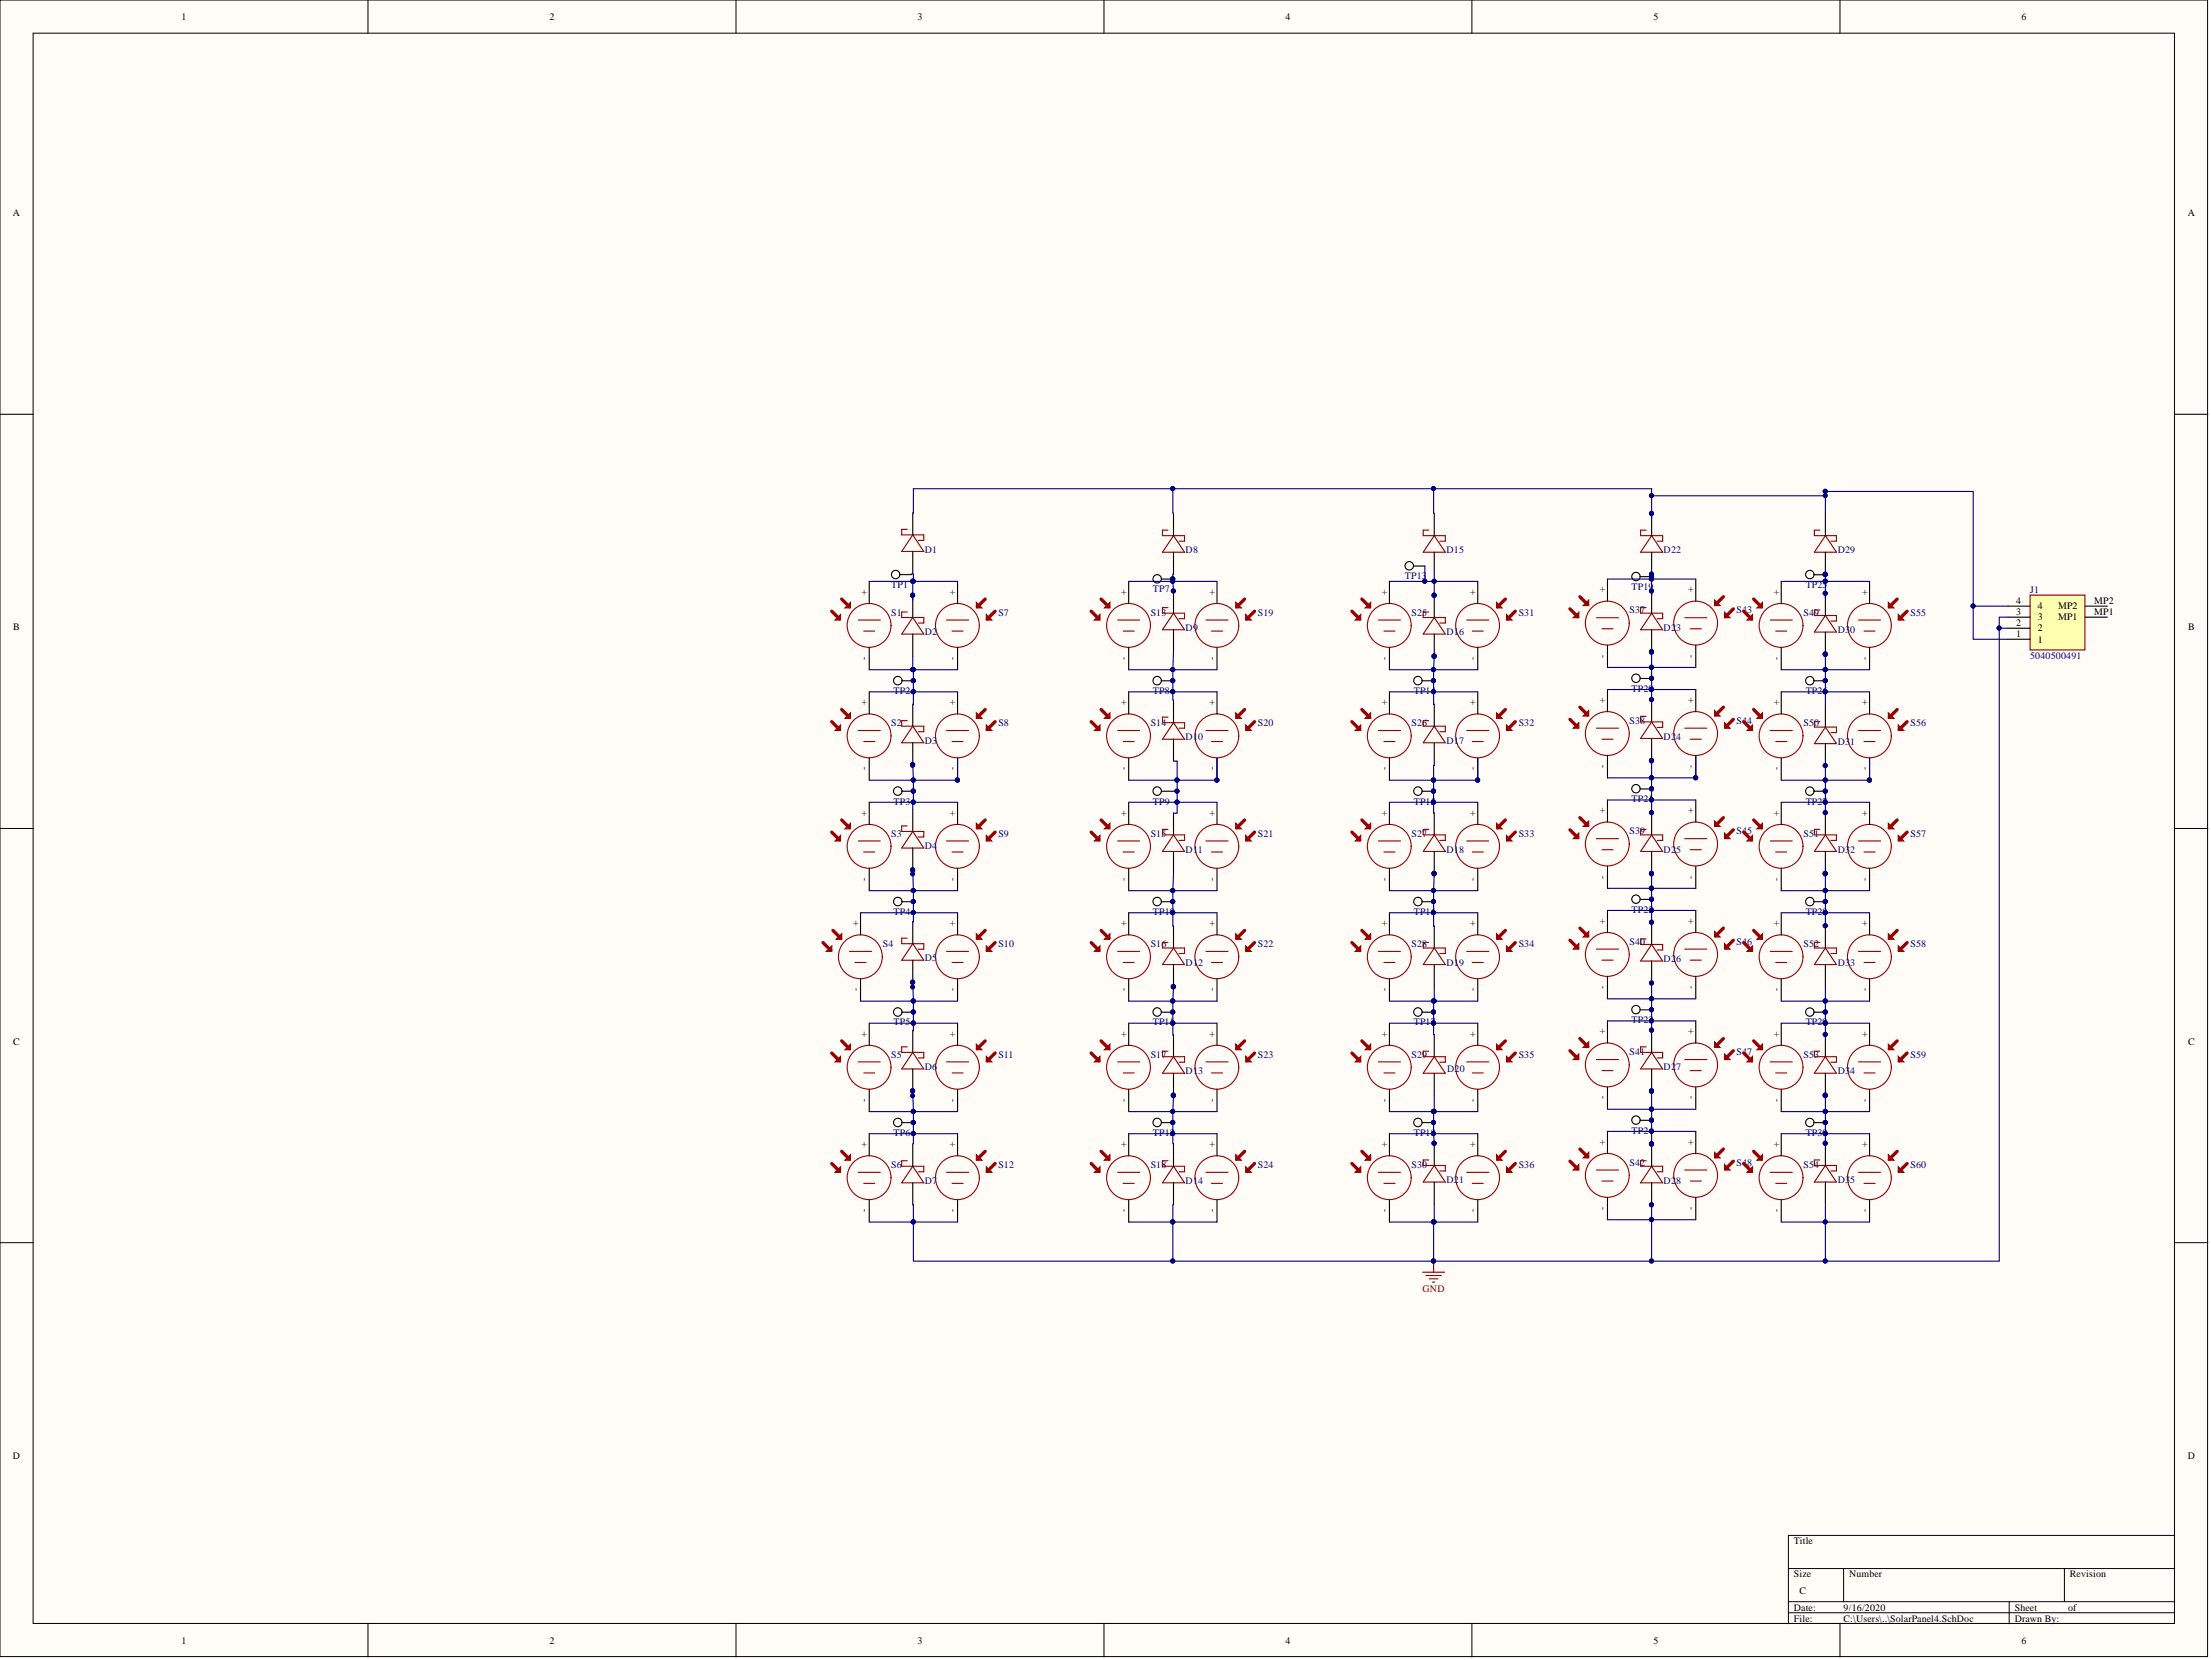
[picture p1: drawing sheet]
<svg xmlns="http://www.w3.org/2000/svg" width="508mm" height="381mm" viewBox="0 0 508 381" stroke-linecap="round" stroke-linejoin="round" font-family="sans-serif">
<defs><g id="words">
<g font-size="2.3">
<text x="41.7" y="4.6">1</text>
<text x="126.1" y="4.6">2</text>
<text x="210.6" y="4.6">3</text>
<text x="295.1" y="4.6">4</text>
<text x="379.6" y="4.6">5</text>
<text x="464.1" y="4.6">6</text>
<text x="3" y="49.6">A</text>
<text x="502.3" y="49.6">A</text>
<text x="199.1" y="136.5" transform="rotate(-90 199.1 136.5)">+</text>
<text x="219.3" y="136.5" transform="rotate(-90 219.3 136.5)">+</text>
<text x="258.6" y="136.5" transform="rotate(-90 258.6 136.5)">+</text>
<text x="278.9" y="136.5" transform="rotate(-90 278.9 136.5)">+</text>
<text x="318.5" y="136.5" transform="rotate(-90 318.5 136.5)">+</text>
<text x="338.8" y="136.5" transform="rotate(-90 338.8 136.5)">+</text>
<text x="368.5" y="136" transform="rotate(-90 368.5 136)">+</text>
<text x="388.8" y="136" transform="rotate(-90 388.8 136)">+</text>
<text x="408.5" y="136.5" transform="rotate(-90 408.5 136.5)">+</text>
<text x="428.8" y="136.5" transform="rotate(-90 428.8 136.5)">+</text>
<text x="462.9" y="143.7">2</text>
<text x="462.9" y="141.1">3</text>
<text x="462.9" y="138.6">4</text>
<text x="467.9" y="142.4">3</text>
<text x="467.9" y="139.9">4</text>
<text x="472.6" y="142.4">MP1</text>
<text x="472.6" y="139.9">MP2</text>
<text x="480.8" y="141.1">MP1</text>
<text x="480.8" y="138.6">MP2</text>
<text x="3" y="144.7">B</text>
<text x="462.9" y="146.2">1</text>
<text x="467.9" y="147.5">1</text>
<text x="467.9" y="144.9">2</text>
<text x="502.4" y="144.7">B</text>
<text x="199.1" y="151.4" transform="rotate(-90 199.1 151.4)">-</text>
<text x="219.3" y="151.4" transform="rotate(-90 219.3 151.4)">-</text>
<text x="258.6" y="151.4" transform="rotate(-90 258.6 151.4)">-</text>
<text x="278.9" y="151.4" transform="rotate(-90 278.9 151.4)">-</text>
<text x="318.5" y="151.4" transform="rotate(-90 318.5 151.4)">-</text>
<text x="338.8" y="151.4" transform="rotate(-90 338.8 151.4)">-</text>
<text x="368.5" y="150.9" transform="rotate(-90 368.5 150.9)">-</text>
<text x="388.8" y="150.9" transform="rotate(-90 388.8 150.9)">-</text>
<text x="408.5" y="151.4" transform="rotate(-90 408.5 151.4)">-</text>
<text x="428.8" y="151.4" transform="rotate(-90 428.8 151.4)">-</text>
<text x="199.1" y="161.8" transform="rotate(-90 199.1 161.8)">+</text>
<text x="219.3" y="161.8" transform="rotate(-90 219.3 161.8)">+</text>
<text x="258.6" y="161.8" transform="rotate(-90 258.6 161.8)">+</text>
<text x="278.9" y="161.8" transform="rotate(-90 278.9 161.8)">+</text>
<text x="318.5" y="161.8" transform="rotate(-90 318.5 161.8)">+</text>
<text x="338.8" y="161.8" transform="rotate(-90 338.8 161.8)">+</text>
<text x="368.5" y="161.3" transform="rotate(-90 368.5 161.3)">+</text>
<text x="388.8" y="161.3" transform="rotate(-90 388.8 161.3)">+</text>
<text x="408.5" y="161.8" transform="rotate(-90 408.5 161.8)">+</text>
<text x="428.8" y="161.8" transform="rotate(-90 428.8 161.8)">+</text>
<text x="199.1" y="176.8" transform="rotate(-90 199.1 176.8)">-</text>
<text x="219.3" y="176.8" transform="rotate(-90 219.3 176.8)">-</text>
<text x="258.6" y="176.8" transform="rotate(-90 258.6 176.8)">-</text>
<text x="278.9" y="176.8" transform="rotate(-90 278.9 176.8)">-</text>
<text x="318.5" y="176.8" transform="rotate(-90 318.5 176.8)">-</text>
<text x="338.8" y="176.8" transform="rotate(-90 338.8 176.8)">-</text>
<text x="368.5" y="176.3" transform="rotate(-90 368.5 176.3)">-</text>
<text x="388.8" y="176.3" transform="rotate(-90 388.8 176.3)">-</text>
<text x="408.5" y="176.8" transform="rotate(-90 408.5 176.8)">-</text>
<text x="428.8" y="176.8" transform="rotate(-90 428.8 176.8)">-</text>
<text x="199.1" y="187.2" transform="rotate(-90 199.1 187.2)">+</text>
<text x="219.3" y="187.2" transform="rotate(-90 219.3 187.2)">+</text>
<text x="258.6" y="187.2" transform="rotate(-90 258.6 187.2)">+</text>
<text x="278.9" y="187.2" transform="rotate(-90 278.9 187.2)">+</text>
<text x="318.5" y="187.2" transform="rotate(-90 318.5 187.2)">+</text>
<text x="338.8" y="187.2" transform="rotate(-90 338.8 187.2)">+</text>
<text x="368.5" y="186.7" transform="rotate(-90 368.5 186.7)">+</text>
<text x="388.8" y="186.7" transform="rotate(-90 388.8 186.7)">+</text>
<text x="408.5" y="187.2" transform="rotate(-90 408.5 187.2)">+</text>
<text x="428.8" y="187.2" transform="rotate(-90 428.8 187.2)">+</text>
<text x="199.1" y="202.2" transform="rotate(-90 199.1 202.2)">-</text>
<text x="219.3" y="202.2" transform="rotate(-90 219.3 202.2)">-</text>
<text x="258.6" y="202.2" transform="rotate(-90 258.6 202.2)">-</text>
<text x="278.9" y="202.2" transform="rotate(-90 278.9 202.2)">-</text>
<text x="318.5" y="202.2" transform="rotate(-90 318.5 202.2)">-</text>
<text x="338.8" y="202.2" transform="rotate(-90 338.8 202.2)">-</text>
<text x="368.5" y="201.6" transform="rotate(-90 368.5 201.6)">-</text>
<text x="388.8" y="201.6" transform="rotate(-90 388.8 201.6)">-</text>
<text x="408.5" y="202.2" transform="rotate(-90 408.5 202.2)">-</text>
<text x="428.8" y="202.2" transform="rotate(-90 428.8 202.2)">-</text>
<text x="197.1" y="212.5" transform="rotate(-90 197.1 212.5)">+</text>
<text x="219.3" y="212.5" transform="rotate(-90 219.3 212.5)">+</text>
<text x="258.6" y="212.5" transform="rotate(-90 258.6 212.5)">+</text>
<text x="278.9" y="212.5" transform="rotate(-90 278.9 212.5)">+</text>
<text x="318.5" y="212.5" transform="rotate(-90 318.5 212.5)">+</text>
<text x="338.8" y="212.5" transform="rotate(-90 338.8 212.5)">+</text>
<text x="368.5" y="212" transform="rotate(-90 368.5 212)">+</text>
<text x="388.8" y="212" transform="rotate(-90 388.8 212)">+</text>
<text x="408.5" y="212.5" transform="rotate(-90 408.5 212.5)">+</text>
<text x="428.8" y="212.5" transform="rotate(-90 428.8 212.5)">+</text>
<text x="197.1" y="227.5" transform="rotate(-90 197.1 227.5)">-</text>
<text x="219.3" y="227.5" transform="rotate(-90 219.3 227.5)">-</text>
<text x="258.6" y="227.5" transform="rotate(-90 258.6 227.5)">-</text>
<text x="278.9" y="227.5" transform="rotate(-90 278.9 227.5)">-</text>
<text x="318.5" y="227.5" transform="rotate(-90 318.5 227.5)">-</text>
<text x="338.8" y="227.5" transform="rotate(-90 338.8 227.5)">-</text>
<text x="368.5" y="227" transform="rotate(-90 368.5 227)">-</text>
<text x="388.8" y="227" transform="rotate(-90 388.8 227)">-</text>
<text x="408.5" y="227.5" transform="rotate(-90 408.5 227.5)">-</text>
<text x="428.8" y="227.5" transform="rotate(-90 428.8 227.5)">-</text>
<text x="3" y="239.8">C</text>
<text x="199.1" y="237.9" transform="rotate(-90 199.1 237.9)">+</text>
<text x="219.3" y="237.9" transform="rotate(-90 219.3 237.9)">+</text>
<text x="258.6" y="237.9" transform="rotate(-90 258.6 237.9)">+</text>
<text x="278.9" y="237.9" transform="rotate(-90 278.9 237.9)">+</text>
<text x="318.5" y="237.9" transform="rotate(-90 318.5 237.9)">+</text>
<text x="338.8" y="237.9" transform="rotate(-90 338.8 237.9)">+</text>
<text x="368.5" y="237.4" transform="rotate(-90 368.5 237.4)">+</text>
<text x="388.8" y="237.4" transform="rotate(-90 388.8 237.4)">+</text>
<text x="408.5" y="237.9" transform="rotate(-90 408.5 237.9)">+</text>
<text x="428.8" y="237.9" transform="rotate(-90 428.8 237.9)">+</text>
<text x="502.4" y="239.8">C</text>
<text x="199.1" y="252.9" transform="rotate(-90 199.1 252.9)">-</text>
<text x="219.3" y="252.9" transform="rotate(-90 219.3 252.9)">-</text>
<text x="258.6" y="252.9" transform="rotate(-90 258.6 252.9)">-</text>
<text x="278.9" y="252.9" transform="rotate(-90 278.9 252.9)">-</text>
<text x="318.5" y="252.9" transform="rotate(-90 318.5 252.9)">-</text>
<text x="338.8" y="252.9" transform="rotate(-90 338.8 252.9)">-</text>
<text x="368.5" y="252.3" transform="rotate(-90 368.5 252.3)">-</text>
<text x="388.8" y="252.3" transform="rotate(-90 388.8 252.3)">-</text>
<text x="408.5" y="252.9" transform="rotate(-90 408.5 252.9)">-</text>
<text x="428.8" y="252.9" transform="rotate(-90 428.8 252.9)">-</text>
<text x="199.1" y="263.3" transform="rotate(-90 199.1 263.3)">+</text>
<text x="219.3" y="263.3" transform="rotate(-90 219.3 263.3)">+</text>
<text x="258.6" y="263.3" transform="rotate(-90 258.6 263.3)">+</text>
<text x="278.9" y="263.3" transform="rotate(-90 278.9 263.3)">+</text>
<text x="318.5" y="263.3" transform="rotate(-90 318.5 263.3)">+</text>
<text x="338.8" y="263.3" transform="rotate(-90 338.8 263.3)">+</text>
<text x="368.5" y="262.7" transform="rotate(-90 368.5 262.7)">+</text>
<text x="388.8" y="262.7" transform="rotate(-90 388.8 262.7)">+</text>
<text x="408.5" y="263.3" transform="rotate(-90 408.5 263.3)">+</text>
<text x="428.8" y="263.3" transform="rotate(-90 428.8 263.3)">+</text>
<text x="199.1" y="278.2" transform="rotate(-90 199.1 278.2)">-</text>
<text x="219.3" y="278.2" transform="rotate(-90 219.3 278.2)">-</text>
<text x="258.6" y="278.2" transform="rotate(-90 258.6 278.2)">-</text>
<text x="278.9" y="278.2" transform="rotate(-90 278.9 278.2)">-</text>
<text x="318.5" y="278.2" transform="rotate(-90 318.5 278.2)">-</text>
<text x="338.8" y="278.2" transform="rotate(-90 338.8 278.2)">-</text>
<text x="368.5" y="277.7" transform="rotate(-90 368.5 277.7)">-</text>
<text x="388.8" y="277.7" transform="rotate(-90 388.8 277.7)">-</text>
<text x="408.5" y="278.2" transform="rotate(-90 408.5 278.2)">-</text>
<text x="428.8" y="278.2" transform="rotate(-90 428.8 278.2)">-</text>
<text x="3" y="334.8">D</text>
<text x="502.3" y="334.8">D</text>
<text x="411.9" y="354.4">Title</text>
<text x="411.9" y="362">Size</text>
<text x="413.2" y="365.8">C</text>
<text x="424.6" y="362">Number</text>
<text x="475.3" y="362">Revision</text>
<text x="411.9" y="369.6">Date:</text>
<text x="423.3" y="369.6">9/16/2020</text>
<text x="462.6" y="369.6">Sheet</text>
<text x="474.8" y="369.6">of</text>
<text x="41.7" y="377.3">1</text>
<text x="126.1" y="377.3">2</text>
<text x="210.6" y="377.3">3</text>
<text x="295.1" y="377.3">4</text>
<text x="379.6" y="377.3">5</text>
<text x="411.9" y="372.2">File:</text>
<text x="423.3" y="372.2">C:\Users\..\SolarPanel4.SchDoc</text>
<text x="462.6" y="372.2">Drawn By:</text>
<text x="464.1" y="377.3">6</text>
</g>
<g font-size="2.3" fill="#000080">
<text x="212.3" y="126.9">D1</text>
<text x="272.2" y="127">D8</text>
<text x="332.1" y="127">D15</text>
<text x="382" y="127">D22</text>
<text x="421.9" y="127">D29</text>
<text x="204.6" y="135">TP1</text>
<text x="264.7" y="136">TP7</text>
<text x="322.6" y="132.9">TP13</text>
<text x="374.6" y="135.4">TP19</text>
<text x="414.6" y="135">TP25</text>
<text x="466.1" y="136.1">J1</text>
<text x="204.6" y="141.3">S1</text>
<text x="229.2" y="141.3">S7</text>
<text x="264.2" y="141.3">S13</text>
<text x="288.8" y="141.3">S19</text>
<text x="324.1" y="141.3">S25</text>
<text x="348.7" y="141.3">S31</text>
<text x="374.1" y="140.8">S37</text>
<text x="398.7" y="140.8">S43</text>
<text x="414.1" y="141.3">S49</text>
<text x="438.7" y="141.3">S55</text>
<text x="212.3" y="145.8">D2</text>
<text x="272.2" y="144.8">D9</text>
<text x="332.1" y="145.8">D16</text>
<text x="382" y="144.8">D23</text>
<text x="421.9" y="145.4">D30</text>
<text x="466.1" y="151.3">5040500491</text>
<text x="205.1" y="159.3">TP2</text>
<text x="264.7" y="159.3">TP8</text>
<text x="324.6" y="159.3">TP14</text>
<text x="374.6" y="158.8">TP20</text>
<text x="414.6" y="159.3">TP26</text>
<text x="204.6" y="166.7">S2</text>
<text x="229.2" y="166.7">S8</text>
<text x="264.2" y="166.7">S14</text>
<text x="288.8" y="166.7">S20</text>
<text x="324.1" y="166.7">S26</text>
<text x="348.7" y="166.7">S32</text>
<text x="374.1" y="166.2">S38</text>
<text x="398.7" y="166.2">S44</text>
<text x="414.1" y="166.7">S50</text>
<text x="438.7" y="166.7">S56</text>
<text x="212.3" y="170.7">D3</text>
<text x="272.2" y="170">D10</text>
<text x="332.1" y="170.7">D17</text>
<text x="382" y="169.8">D24</text>
<text x="421.9" y="171">D31</text>
<text x="205.1" y="184.7">TP3</text>
<text x="264.7" y="184.7">TP9</text>
<text x="324.6" y="184.7">TP15</text>
<text x="374.6" y="184.2">TP21</text>
<text x="414.6" y="184.7">TP27</text>
<text x="374.1" y="191.5">S39</text>
<text x="398.7" y="191.5">S45</text>
<text x="204.6" y="192">S3</text>
<text x="212.3" y="194.9">D4</text>
<text x="229.2" y="192">S9</text>
<text x="264.2" y="192">S15</text>
<text x="272.2" y="195.7">D11</text>
<text x="288.8" y="192">S21</text>
<text x="324.1" y="192">S27</text>
<text x="332.1" y="195.7">D18</text>
<text x="348.7" y="192">S33</text>
<text x="382" y="195.7">D25</text>
<text x="414.1" y="192">S51</text>
<text x="421.9" y="195.7">D32</text>
<text x="438.7" y="192">S57</text>
<text x="374.6" y="209.5">TP22</text>
<text x="205.1" y="210">TP4</text>
<text x="264.7" y="210">TP10</text>
<text x="324.6" y="210">TP16</text>
<text x="414.6" y="210">TP28</text>
<text x="202.7" y="217.4">S4</text>
<text x="212.3" y="220.7">D5</text>
<text x="229.2" y="217.4">S10</text>
<text x="264.2" y="217.4">S16</text>
<text x="272.2" y="221.7">D12</text>
<text x="288.8" y="217.4">S22</text>
<text x="324.1" y="217.4">S28</text>
<text x="332.1" y="221.7">D19</text>
<text x="348.7" y="217.4">S34</text>
<text x="374.1" y="216.9">S40</text>
<text x="382" y="220.8">D26</text>
<text x="398.7" y="216.9">S46</text>
<text x="414.1" y="217.4">S52</text>
<text x="421.9" y="221.7">D33</text>
<text x="438.7" y="217.4">S58</text>
<text x="205.1" y="235.4">TP5</text>
<text x="264.7" y="235.4">TP11</text>
<text x="324.6" y="235.4">TP17</text>
<text x="374.6" y="234.9">TP23</text>
<text x="414.6" y="235.4">TP29</text>
<text x="204.6" y="242.7">S5</text>
<text x="212.3" y="245.6">D6</text>
<text x="229.2" y="242.7">S11</text>
<text x="264.2" y="242.7">S17</text>
<text x="288.8" y="242.7">S23</text>
<text x="324.1" y="242.7">S29</text>
<text x="348.7" y="242.7">S35</text>
<text x="374.1" y="242.2">S41</text>
<text x="382" y="245.6">D27</text>
<text x="398.7" y="242.2">S47</text>
<text x="414.1" y="242.7">S53</text>
<text x="438.7" y="242.7">S59</text>
<text x="272.2" y="246.6">D13</text>
<text x="332.3" y="246">D20</text>
<text x="421.9" y="246.6">D34</text>
<text x="205.1" y="260.7">TP6</text>
<text x="264.7" y="260.7">TP12</text>
<text x="324.6" y="260.7">TP18</text>
<text x="374.6" y="260.2">TP24</text>
<text x="414.6" y="260.7">TP30</text>
<text x="204.6" y="268.1">S6</text>
<text x="229.2" y="268.1">S12</text>
<text x="264.2" y="268.1">S18</text>
<text x="288.8" y="268.1">S24</text>
<text x="324.1" y="268.1">S30</text>
<text x="348.7" y="268.1">S36</text>
<text x="374.1" y="267.6">S42</text>
<text x="398.7" y="267.6">S48</text>
<text x="414.1" y="268.1">S54</text>
<text x="438.7" y="268.1">S60</text>
<text x="212.3" y="271.8">D7</text>
<text x="272.2" y="271.8">D14</text>
<text x="332.1" y="271.5">D21</text>
<text x="382" y="271.8">D28</text>
<text x="421.9" y="271.5">D35</text>
</g>
<text font-size="2.3" fill="#800000" x="326.6" y="296.5">GND</text>
</g></defs>
<g fill="#fffcf8" stroke="#000" stroke-width=".23">
<path d="M0 0h506.9v380.2h-506.9z"/>
<path d="M7.6 7.6h491.7v365h-491.7z"/>
</g>
<g fill="none" stroke="#000" stroke-width=".23">
<path d="M84.5 0v7.6M169 0v7.6M253.5 0v7.6M338 0v7.6M422.5 0v7.6M0 95.1h7.6M499.3 95.1h7.6M0 190.2h7.6M499.3 190.2h7.6M0 285.2h7.6M499.3 285.2h7.6M499.3 352.4h-88.7v20.3"/>
<path d="M84.5 372.7v7.6M169 372.7v7.6M253.5 372.7v7.6M338 372.7v7.6M410.6 360h88.7M410.6 367.6h88.7M410.6 370.2h88.7M422.5 372.7v7.6M423.3 360v7.6M461.3 367.6v5.1M474 360v7.6"/>
</g>
<g fill="none" stroke="#980000" stroke-width=".25">
<path d="M217.3 269.1h5.1M218.6 271.6h2.5"/>
<circle cx="219.8" cy="270.3" r="5"/>
</g>
<path d="M219.9 260.2v5.1M219.9 275.4v5.1" fill="none" stroke="#000" stroke-width=".25"/>
<path d="M224.2 265l1.2 1.3h-1.2z" fill="#980000"/>
<path d="M224.2 265l1.2 1.3h-1.2z" fill="none" stroke="#980000" stroke-width=".25"/>
<path d="M226.2 264.3l-1.8 1.7" fill="none" stroke="#980000" stroke-width=".76"/>
<path d="M226.4 267.8l1.3 1.3h-1.3z" fill="#980000"/>
<g fill="none" stroke="#980000" stroke-width=".25">
<path d="M217.3 243.7h5.1M218.6 246.3h2.5M226.4 267.8l1.3 1.3h-1.3z"/>
<circle cx="219.8" cy="245" r="5"/>
</g>
<path d="M228.5 267l-1.8 1.8" fill="none" stroke="#980000" stroke-width=".76"/>
<path d="M219.9 234.8v5.1M219.9 250.1v5" fill="none" stroke="#000" stroke-width=".25"/>
<path d="M224.2 239.7l1.2 1.2h-1.2z" fill="#980000"/>
<path d="M224.2 239.7l1.2 1.2h-1.2z" fill="none" stroke="#980000" stroke-width=".25"/>
<path d="M226.2 238.9l-1.8 1.8" fill="none" stroke="#980000" stroke-width=".76"/>
<path d="M226.4 242.5l1.3 1.2h-1.3z" fill="#980000"/>
<g fill="none" stroke="#980000" stroke-width=".25">
<path d="M217.3 218.4h5.1M218.6 220.9h2.5M226.4 242.5l1.3 1.2h-1.3z"/>
<circle cx="219.8" cy="219.6" r="5"/>
</g>
<path d="M228.5 241.7l-1.8 1.8" fill="none" stroke="#980000" stroke-width=".76"/>
<path d="M219.9 209.5v5.1M219.9 224.7v5.1" fill="none" stroke="#000" stroke-width=".25"/>
<path d="M224.2 214.3l1.2 1.3h-1.2z" fill="#980000"/>
<path d="M224.2 214.3l1.2 1.3h-1.2z" fill="none" stroke="#980000" stroke-width=".25"/>
<path d="M226.2 213.6l-1.8 1.7" fill="none" stroke="#980000" stroke-width=".76"/>
<path d="M226.4 217.1l1.3 1.3h-1.3z" fill="#980000"/>
<g fill="none" stroke="#980000" stroke-width=".25">
<path d="M217.3 193h5.1M218.6 195.6h2.5M226.4 217.1l1.3 1.3h-1.3z"/>
<circle cx="219.8" cy="194.2" r="5"/>
</g>
<path d="M228.5 216.3l-1.8 1.8" fill="none" stroke="#980000" stroke-width=".76"/>
<path d="M219.9 184.1v5.1M219.9 199.4v5" fill="none" stroke="#000" stroke-width=".25"/>
<path d="M224.2 189l1.2 1.2h-1.2z" fill="#980000"/>
<path d="M224.2 189l1.2 1.2h-1.2z" fill="none" stroke="#980000" stroke-width=".25"/>
<path d="M226.2 188.2l-1.8 1.8" fill="none" stroke="#980000" stroke-width=".76"/>
<path d="M226.4 191.7l1.3 1.3h-1.3z" fill="#980000"/>
<g fill="none" stroke="#980000" stroke-width=".25">
<path d="M217.3 167.7h5.1M218.6 170.2h2.5M226.4 191.7l1.3 1.3h-1.3z"/>
<circle cx="219.8" cy="168.9" r="5"/>
</g>
<path d="M228.5 191l-1.8 1.8" fill="none" stroke="#980000" stroke-width=".76"/>
<path d="M219.9 158.8v5.1M219.9 174v5.1" fill="none" stroke="#000" stroke-width=".25"/>
<circle cx="219.8" cy="179" r=".47" fill="#000080" stroke="#000080" stroke-width=".23"/>
<path d="M224.2 163.6l1.2 1.3h-1.2z" fill="#980000"/>
<path d="M224.2 163.6l1.2 1.3h-1.2z" fill="none" stroke="#980000" stroke-width=".25"/>
<path d="M226.2 162.8l-1.8 1.8" fill="none" stroke="#980000" stroke-width=".76"/>
<path d="M226.4 166.4l1.3 1.3h-1.3z" fill="#980000"/>
<g fill="none" stroke="#980000" stroke-width=".25">
<path d="M217.3 142.3h5.1M218.6 144.8h2.5M226.4 166.4l1.3 1.3h-1.3z"/>
<circle cx="219.8" cy="143.5" r="5"/>
</g>
<path d="M228.5 165.6l-1.8 1.8" fill="none" stroke="#980000" stroke-width=".76"/>
<circle cx="219.8" cy="179" r=".47" fill="#000080" stroke="#000080" stroke-width=".23"/>
<path d="M219.9 133.4v5.1M219.9 148.7v5" fill="none" stroke="#000" stroke-width=".25"/>
<path d="M224.2 138.3l1.2 1.2h-1.2z" fill="#980000"/>
<path d="M224.2 138.3l1.2 1.2h-1.2z" fill="none" stroke="#980000" stroke-width=".25"/>
<path d="M226.2 137.5l-1.8 1.8" fill="none" stroke="#980000" stroke-width=".76"/>
<path d="M226.4 141l1.3 1.3h-1.3z" fill="#980000"/>
<g fill="none" stroke="#980000" stroke-width=".25">
<path d="M226.4 141l1.3 1.3h-1.3zM197 269.1h5.1M198.3 271.6h2.5"/>
<circle cx="199.5" cy="270.3" r="5"/>
</g>
<path d="M228.5 140.3l-1.8 1.8" fill="none" stroke="#980000" stroke-width=".76"/>
<g fill="none" stroke="#000" stroke-width=".25">
<path d="M207.2 257.7h2.5M199.6 260.2v5.1M199.6 275.4v5.1"/>
<circle cx="206.1" cy="257.6" r=".98"/>
</g>
<circle cx="209.7" cy="257.6" r=".47" fill="#000080" stroke="#000080" stroke-width=".23"/>
<path d="M195.3 265v1.3h-1.3z" fill="#980000"/>
<path d="M195.3 265v1.3h-1.3z" fill="none" stroke="#980000" stroke-width=".25"/>
<path d="M193.2 264.3l1.8 1.7" fill="none" stroke="#980000" stroke-width=".76"/>
<path d="M193 267.8v1.3h-1.3z" fill="#980000"/>
<g fill="none" stroke="#980000" stroke-width=".25">
<path d="M197 243.7h5.1M198.3 246.3h2.5M193 267.8v1.3h-1.3z"/>
<circle cx="199.5" cy="245" r="5"/>
</g>
<path d="M191 267l1.7 1.8" fill="none" stroke="#980000" stroke-width=".76"/>
<path d="M199.6 234.8v5.1M199.6 250.1v5" fill="none" stroke="#000" stroke-width=".25"/>
<path d="M195.3 239.7v1.2h-1.3z" fill="#980000"/>
<path d="M195.3 239.7v1.2h-1.3z" fill="none" stroke="#980000" stroke-width=".25"/>
<path d="M193.2 238.9l1.8 1.8" fill="none" stroke="#980000" stroke-width=".76"/>
<path d="M193 242.5v1.2h-1.3z" fill="#980000"/>
<g fill="none" stroke="#980000" stroke-width=".25">
<path d="M195 218.4h5.1M196.3 220.9h2.5M193 242.5v1.2h-1.3z"/>
<circle cx="197.5" cy="219.6" r="5"/>
</g>
<path d="M191 241.7l1.7 1.8" fill="none" stroke="#980000" stroke-width=".76"/>
<path d="M197.6 209.5v5.1M197.6 224.7v5.1" fill="none" stroke="#000" stroke-width=".25"/>
<path d="M193.3 214.3v1.3h-1.3z" fill="#980000"/>
<path d="M193.3 214.3v1.3h-1.3z" fill="none" stroke="#980000" stroke-width=".25"/>
<path d="M191.2 213.6l1.8 1.7" fill="none" stroke="#980000" stroke-width=".76"/>
<path d="M191 217.1v1.3h-1.3z" fill="#980000"/>
<g fill="none" stroke="#980000" stroke-width=".25">
<path d="M197 193h5.1M198.3 195.6h2.5M191 217.1v1.3h-1.3z"/>
<circle cx="199.5" cy="194.2" r="5"/>
</g>
<path d="M189 216.3l1.7 1.8" fill="none" stroke="#980000" stroke-width=".76"/>
<path d="M199.6 184.1v5.1M199.6 199.4v5" fill="none" stroke="#000" stroke-width=".25"/>
<path d="M195.3 189v1.2h-1.3z" fill="#980000"/>
<path d="M195.3 189v1.2h-1.3z" fill="none" stroke="#980000" stroke-width=".25"/>
<path d="M193.2 188.2l1.8 1.8" fill="none" stroke="#980000" stroke-width=".76"/>
<path d="M193 191.7v1.3h-1.3z" fill="#980000"/>
<g fill="none" stroke="#980000" stroke-width=".25">
<path d="M197 167.7h5.1M198.3 170.2h2.5M193 191.7v1.3h-1.3z"/>
<circle cx="199.5" cy="168.9" r="5"/>
</g>
<path d="M191 191l1.7 1.8" fill="none" stroke="#980000" stroke-width=".76"/>
<path d="M199.6 158.8v5.1M199.6 174v5.1" fill="none" stroke="#000" stroke-width=".25"/>
<path d="M195.3 163.6v1.3h-1.3z" fill="#980000"/>
<path d="M195.3 163.6v1.3h-1.3z" fill="none" stroke="#980000" stroke-width=".25"/>
<path d="M193.2 162.8l1.8 1.8" fill="none" stroke="#980000" stroke-width=".76"/>
<path d="M193 166.4v1.3h-1.3z" fill="#980000"/>
<g fill="none" stroke="#980000" stroke-width=".25">
<path d="M197 142.3h5.1M198.3 144.8h2.5M193 166.4v1.3h-1.3z"/>
<circle cx="199.5" cy="143.5" r="5"/>
</g>
<path d="M191 165.6l1.7 1.8" fill="none" stroke="#980000" stroke-width=".76"/>
<path d="M199.6 133.4v5.1M199.6 148.7v5" fill="none" stroke="#000" stroke-width=".25"/>
<path d="M195.3 138.3v1.2h-1.3z" fill="#980000"/>
<path d="M195.3 138.3v1.2h-1.3z" fill="none" stroke="#980000" stroke-width=".25"/>
<path d="M193.2 137.5l1.8 1.8" fill="none" stroke="#980000" stroke-width=".76"/>
<path d="M193 141v1.3h-1.3z" fill="#980000"/>
<g fill="none" stroke="#980000" stroke-width=".25">
<path d="M193 141v1.3h-1.3zM276.9 269.1h5.1M278.2 271.6h2.5"/>
<circle cx="279.4" cy="270.3" r="5"/>
</g>
<path d="M191 140.3l1.7 1.8" fill="none" stroke="#980000" stroke-width=".76"/>
<g fill="none" stroke="#000" stroke-width=".25">
<path d="M206.7 131.9h2.5M207.2 156.3h2.5M207.2 181.6h2.5M207.2 207h2.5M207.2 232.3h2.5M279.4 260.2v5.1M279.4 275.4v5.1"/>
<circle cx="205.6" cy="131.9" r=".96"/>
<circle cx="206.1" cy="156.2" r=".98"/>
<circle cx="206.1" cy="181.6" r=".98"/>
<circle cx="206.1" cy="206.9" r=".98"/>
<circle cx="206.1" cy="232.3" r=".98"/>
</g>
<g fill="#000080" stroke="#000080" stroke-width=".23">
<circle cx="209.7" cy="232.3" r=".47"/>
<circle cx="209.7" cy="206.9" r=".47"/>
<circle cx="209.7" cy="181.6" r=".47"/>
<circle cx="209.7" cy="156.2" r=".47"/>
</g>
<path d="M283.7 265l1.3 1.3h-1.3z" fill="#980000"/>
<path d="M283.7 265l1.3 1.3h-1.3z" fill="none" stroke="#980000" stroke-width=".25"/>
<path d="M285.8 264.3l-1.8 1.7" fill="none" stroke="#980000" stroke-width=".76"/>
<path d="M286 267.8l1.3 1.3h-1.3z" fill="#980000"/>
<g fill="none" stroke="#980000" stroke-width=".25">
<path d="M276.9 243.7h5.1M278.2 246.3h2.5M286 267.8l1.3 1.3h-1.3z"/>
<circle cx="279.4" cy="245" r="5"/>
</g>
<path d="M288 267l-1.7 1.8" fill="none" stroke="#980000" stroke-width=".76"/>
<path d="M279.4 234.8v5.1M279.4 250.1v5" fill="none" stroke="#000" stroke-width=".25"/>
<path d="M283.7 239.7l1.3 1.2h-1.3z" fill="#980000"/>
<path d="M283.7 239.7l1.3 1.2h-1.3z" fill="none" stroke="#980000" stroke-width=".25"/>
<path d="M285.8 238.9l-1.8 1.8" fill="none" stroke="#980000" stroke-width=".76"/>
<path d="M286 242.5l1.3 1.2h-1.3z" fill="#980000"/>
<g fill="none" stroke="#980000" stroke-width=".25">
<path d="M276.9 218.4h5.1M278.2 220.9h2.5M286 242.5l1.3 1.2h-1.3z"/>
<circle cx="279.4" cy="219.6" r="5"/>
</g>
<path d="M288 241.7l-1.7 1.8" fill="none" stroke="#980000" stroke-width=".76"/>
<path d="M279.4 209.5v5.1M279.4 224.7v5.1" fill="none" stroke="#000" stroke-width=".25"/>
<path d="M283.7 214.3l1.3 1.3h-1.3z" fill="#980000"/>
<path d="M283.7 214.3l1.3 1.3h-1.3z" fill="none" stroke="#980000" stroke-width=".25"/>
<path d="M285.8 213.6l-1.8 1.7" fill="none" stroke="#980000" stroke-width=".76"/>
<path d="M286 217.1l1.3 1.3h-1.3z" fill="#980000"/>
<g fill="none" stroke="#980000" stroke-width=".25">
<path d="M276.9 193h5.1M278.2 195.6h2.5M286 217.1l1.3 1.3h-1.3z"/>
<circle cx="279.4" cy="194.2" r="5"/>
</g>
<path d="M288 216.3l-1.7 1.8" fill="none" stroke="#980000" stroke-width=".76"/>
<path d="M279.4 184.1v5.1M279.4 199.4v5" fill="none" stroke="#000" stroke-width=".25"/>
<path d="M283.7 189l1.3 1.2h-1.3z" fill="#980000"/>
<path d="M283.7 189l1.3 1.2h-1.3z" fill="none" stroke="#980000" stroke-width=".25"/>
<path d="M285.8 188.2l-1.8 1.8" fill="none" stroke="#980000" stroke-width=".76"/>
<path d="M286 191.7l1.3 1.3h-1.3z" fill="#980000"/>
<g fill="none" stroke="#980000" stroke-width=".25">
<path d="M276.9 167.7h5.1M278.2 170.2h2.5M286 191.7l1.3 1.3h-1.3z"/>
<circle cx="279.4" cy="168.9" r="5"/>
</g>
<path d="M288 191l-1.7 1.8" fill="none" stroke="#980000" stroke-width=".76"/>
<path d="M279.4 158.8v5.1M279.4 174v5.1" fill="none" stroke="#000" stroke-width=".25"/>
<circle cx="279.4" cy="179" r=".47" fill="#000080" stroke="#000080" stroke-width=".23"/>
<path d="M283.7 163.6l1.3 1.3h-1.3z" fill="#980000"/>
<path d="M283.7 163.6l1.3 1.3h-1.3z" fill="none" stroke="#980000" stroke-width=".25"/>
<path d="M285.8 162.8l-1.8 1.8" fill="none" stroke="#980000" stroke-width=".76"/>
<path d="M286 166.4l1.3 1.3h-1.3z" fill="#980000"/>
<g fill="none" stroke="#980000" stroke-width=".25">
<path d="M276.9 142.3h5.1M278.2 144.8h2.5M286 166.4l1.3 1.3h-1.3z"/>
<circle cx="279.4" cy="143.5" r="5"/>
</g>
<path d="M288 165.6l-1.7 1.8" fill="none" stroke="#980000" stroke-width=".76"/>
<circle cx="279.4" cy="179" r=".47" fill="#000080" stroke="#000080" stroke-width=".23"/>
<path d="M279.4 133.4v5.1M279.4 148.7v5" fill="none" stroke="#000" stroke-width=".25"/>
<path d="M283.7 138.3l1.3 1.2h-1.3z" fill="#980000"/>
<path d="M283.7 138.3l1.3 1.2h-1.3z" fill="none" stroke="#980000" stroke-width=".25"/>
<path d="M285.8 137.5l-1.8 1.8" fill="none" stroke="#980000" stroke-width=".76"/>
<path d="M286 141l1.3 1.3h-1.3z" fill="#980000"/>
<g fill="none" stroke="#980000" stroke-width=".25">
<path d="M286 141l1.3 1.3h-1.3zM256.6 269.1h5.1M257.9 271.6h2.5"/>
<circle cx="259.1" cy="270.3" r="5"/>
</g>
<path d="M288 140.3l-1.7 1.8" fill="none" stroke="#980000" stroke-width=".76"/>
<g fill="none" stroke="#000" stroke-width=".25">
<path d="M266.8 257.7h2.5M259.1 260.2v5.1M259.1 275.4v5.1"/>
<circle cx="265.7" cy="257.6" r=".97"/>
</g>
<circle cx="269.2" cy="257.6" r=".47" fill="#000080" stroke="#000080" stroke-width=".23"/>
<path d="M254.8 265v1.3h-1.2z" fill="#980000"/>
<path d="M254.8 265v1.3h-1.2z" fill="none" stroke="#980000" stroke-width=".25"/>
<path d="M252.8 264.3l1.8 1.7" fill="none" stroke="#980000" stroke-width=".76"/>
<path d="M252.6 267.8v1.3h-1.3z" fill="#980000"/>
<g fill="none" stroke="#980000" stroke-width=".25">
<path d="M256.6 243.7h5.1M257.9 246.3h2.5M252.6 267.8v1.3h-1.3z"/>
<circle cx="259.1" cy="245" r="5"/>
</g>
<path d="M250.5 267l1.8 1.8" fill="none" stroke="#980000" stroke-width=".76"/>
<path d="M259.1 234.8v5.1M259.1 250.1v5" fill="none" stroke="#000" stroke-width=".25"/>
<path d="M254.8 239.7v1.2h-1.2z" fill="#980000"/>
<path d="M254.8 239.7v1.2h-1.2z" fill="none" stroke="#980000" stroke-width=".25"/>
<path d="M252.8 238.9l1.8 1.8" fill="none" stroke="#980000" stroke-width=".76"/>
<path d="M252.6 242.5v1.2h-1.3z" fill="#980000"/>
<g fill="none" stroke="#980000" stroke-width=".25">
<path d="M256.6 218.4h5.1M257.9 220.9h2.5M252.6 242.5v1.2h-1.3z"/>
<circle cx="259.1" cy="219.6" r="5"/>
</g>
<path d="M250.5 241.7l1.8 1.8" fill="none" stroke="#980000" stroke-width=".76"/>
<path d="M259.1 209.5v5.1M259.1 224.7v5.1" fill="none" stroke="#000" stroke-width=".25"/>
<path d="M254.8 214.3v1.3h-1.2z" fill="#980000"/>
<path d="M254.8 214.3v1.3h-1.2z" fill="none" stroke="#980000" stroke-width=".25"/>
<path d="M252.8 213.6l1.8 1.7" fill="none" stroke="#980000" stroke-width=".76"/>
<path d="M252.6 217.1v1.3h-1.3z" fill="#980000"/>
<g fill="none" stroke="#980000" stroke-width=".25">
<path d="M256.6 193h5.1M257.9 195.6h2.5M252.6 217.1v1.3h-1.3z"/>
<circle cx="259.1" cy="194.2" r="5"/>
</g>
<path d="M250.5 216.3l1.8 1.8" fill="none" stroke="#980000" stroke-width=".76"/>
<path d="M259.1 184.1v5.1M259.1 199.4v5" fill="none" stroke="#000" stroke-width=".25"/>
<path d="M254.8 189v1.2h-1.2z" fill="#980000"/>
<path d="M254.8 189v1.2h-1.2z" fill="none" stroke="#980000" stroke-width=".25"/>
<path d="M252.8 188.2l1.8 1.8" fill="none" stroke="#980000" stroke-width=".76"/>
<path d="M252.6 191.7v1.3h-1.3z" fill="#980000"/>
<g fill="none" stroke="#980000" stroke-width=".25">
<path d="M256.6 167.7h5.1M257.9 170.2h2.5M252.6 191.7v1.3h-1.3z"/>
<circle cx="259.1" cy="168.9" r="5"/>
</g>
<path d="M250.5 191l1.8 1.8" fill="none" stroke="#980000" stroke-width=".76"/>
<path d="M259.1 158.8v5.1M259.1 174v5.1" fill="none" stroke="#000" stroke-width=".25"/>
<path d="M254.8 163.6v1.3h-1.2z" fill="#980000"/>
<path d="M254.8 163.6v1.3h-1.2z" fill="none" stroke="#980000" stroke-width=".25"/>
<path d="M252.8 162.8l1.8 1.8" fill="none" stroke="#980000" stroke-width=".76"/>
<path d="M252.6 166.4v1.3h-1.3z" fill="#980000"/>
<g fill="none" stroke="#980000" stroke-width=".25">
<path d="M256.6 142.3h5.1M257.9 144.8h2.5M252.6 166.4v1.3h-1.3z"/>
<circle cx="259.1" cy="143.5" r="5"/>
</g>
<path d="M250.5 165.6l1.8 1.8" fill="none" stroke="#980000" stroke-width=".76"/>
<path d="M259.1 133.4v5.1M259.1 148.7v5" fill="none" stroke="#000" stroke-width=".25"/>
<path d="M254.8 138.3v1.2h-1.2z" fill="#980000"/>
<path d="M254.8 138.3v1.2h-1.2z" fill="none" stroke="#980000" stroke-width=".25"/>
<path d="M252.8 137.5l1.8 1.8" fill="none" stroke="#980000" stroke-width=".76"/>
<path d="M252.6 141v1.3h-1.3z" fill="#980000"/>
<g fill="none" stroke="#980000" stroke-width=".25">
<path d="M252.6 141v1.3h-1.3zM336.8 269.1h5M338 271.6h2.6"/>
<circle cx="339.3" cy="270.3" r="5"/>
</g>
<path d="M250.5 140.3l1.8 1.8" fill="none" stroke="#980000" stroke-width=".76"/>
<g fill="none" stroke="#000" stroke-width=".25">
<path d="M266.8 132.9h2.5M266.8 156.3h2.5M266.8 181.6h2.5M266.8 207h2.5M266.8 232.3h2.5M339.3 260.2v5.1M339.3 275.4v5.1"/>
<circle cx="265.7" cy="132.9" r=".96"/>
<circle cx="265.7" cy="156.2" r=".97"/>
<circle cx="265.7" cy="181.6" r=".97"/>
<circle cx="265.7" cy="206.9" r=".97"/>
<circle cx="265.7" cy="232.3" r=".97"/>
</g>
<g fill="#000080" stroke="#000080" stroke-width=".23">
<circle cx="269.2" cy="232.3" r=".47"/>
<circle cx="269.2" cy="206.9" r=".47"/>
<circle cx="269.2" cy="156.2" r=".47"/>
<circle cx="269.2" cy="132.9" r=".47"/>
</g>
<path d="M343.6 265l1.3 1.3h-1.3z" fill="#980000"/>
<path d="M343.6 265l1.3 1.3h-1.3z" fill="none" stroke="#980000" stroke-width=".25"/>
<path d="M345.6 264.3l-1.7 1.7" fill="none" stroke="#980000" stroke-width=".76"/>
<path d="M345.9 267.8l1.3 1.3h-1.3z" fill="#980000"/>
<g fill="none" stroke="#980000" stroke-width=".25">
<path d="M336.8 243.7h5M338 246.3h2.6M345.9 267.8l1.3 1.3h-1.3z"/>
<circle cx="339.3" cy="245" r="5"/>
</g>
<path d="M347.9 267l-1.8 1.8" fill="none" stroke="#980000" stroke-width=".76"/>
<path d="M339.3 234.8v5.1M339.3 250.1v5" fill="none" stroke="#000" stroke-width=".25"/>
<path d="M343.6 239.7l1.3 1.2h-1.3z" fill="#980000"/>
<path d="M343.6 239.7l1.3 1.2h-1.3z" fill="none" stroke="#980000" stroke-width=".25"/>
<path d="M345.6 238.9l-1.7 1.8" fill="none" stroke="#980000" stroke-width=".76"/>
<path d="M345.9 242.5l1.3 1.2h-1.3z" fill="#980000"/>
<g fill="none" stroke="#980000" stroke-width=".25">
<path d="M336.8 218.4h5M338 220.9h2.6M345.9 242.5l1.3 1.2h-1.3z"/>
<circle cx="339.3" cy="219.6" r="5"/>
</g>
<path d="M347.9 241.7l-1.8 1.8" fill="none" stroke="#980000" stroke-width=".76"/>
<path d="M339.3 209.5v5.1M339.3 224.7v5.1" fill="none" stroke="#000" stroke-width=".25"/>
<path d="M343.6 214.3l1.3 1.3h-1.3z" fill="#980000"/>
<path d="M343.6 214.3l1.3 1.3h-1.3z" fill="none" stroke="#980000" stroke-width=".25"/>
<path d="M345.6 213.6l-1.7 1.7" fill="none" stroke="#980000" stroke-width=".76"/>
<path d="M345.9 217.1l1.3 1.3h-1.3z" fill="#980000"/>
<g fill="none" stroke="#980000" stroke-width=".25">
<path d="M336.8 193h5M338 195.6h2.6M345.9 217.1l1.3 1.3h-1.3z"/>
<circle cx="339.3" cy="194.2" r="5"/>
</g>
<path d="M347.9 216.3l-1.8 1.8" fill="none" stroke="#980000" stroke-width=".76"/>
<path d="M339.3 184.1v5.1M339.3 199.4v5" fill="none" stroke="#000" stroke-width=".25"/>
<path d="M343.6 189l1.3 1.2h-1.3z" fill="#980000"/>
<path d="M343.6 189l1.3 1.2h-1.3z" fill="none" stroke="#980000" stroke-width=".25"/>
<path d="M345.6 188.2l-1.7 1.8" fill="none" stroke="#980000" stroke-width=".76"/>
<path d="M345.9 191.7l1.3 1.3h-1.3z" fill="#980000"/>
<g fill="none" stroke="#980000" stroke-width=".25">
<path d="M336.8 167.7h5M338 170.2h2.6M345.9 191.7l1.3 1.3h-1.3z"/>
<circle cx="339.3" cy="168.9" r="5"/>
</g>
<path d="M347.9 191l-1.8 1.8" fill="none" stroke="#980000" stroke-width=".76"/>
<path d="M339.3 158.8v5.1M339.3 174v5.1" fill="none" stroke="#000" stroke-width=".25"/>
<circle cx="339.3" cy="179" r=".47" fill="#000080" stroke="#000080" stroke-width=".23"/>
<path d="M343.6 163.6l1.3 1.3h-1.3z" fill="#980000"/>
<path d="M343.6 163.6l1.3 1.3h-1.3z" fill="none" stroke="#980000" stroke-width=".25"/>
<path d="M345.6 162.8l-1.7 1.8" fill="none" stroke="#980000" stroke-width=".76"/>
<path d="M345.9 166.4l1.3 1.3h-1.3z" fill="#980000"/>
<g fill="none" stroke="#980000" stroke-width=".25">
<path d="M336.8 142.3h5M338 144.8h2.6M345.9 166.4l1.3 1.3h-1.3z"/>
<circle cx="339.3" cy="143.5" r="5"/>
</g>
<path d="M347.9 165.6l-1.8 1.8" fill="none" stroke="#980000" stroke-width=".76"/>
<circle cx="339.3" cy="179" r=".47" fill="#000080" stroke="#000080" stroke-width=".23"/>
<path d="M339.3 133.4v5.1M339.3 148.7v5" fill="none" stroke="#000" stroke-width=".25"/>
<path d="M343.6 138.3l1.3 1.2h-1.3z" fill="#980000"/>
<path d="M343.6 138.3l1.3 1.2h-1.3z" fill="none" stroke="#980000" stroke-width=".25"/>
<path d="M345.6 137.5l-1.7 1.8" fill="none" stroke="#980000" stroke-width=".76"/>
<path d="M345.9 141l1.3 1.3h-1.3z" fill="#980000"/>
<g fill="none" stroke="#980000" stroke-width=".25">
<path d="M345.9 141l1.3 1.3h-1.3zM316.5 269.1h5.1M317.7 271.6h2.6"/>
<circle cx="319" cy="270.3" r="5"/>
</g>
<path d="M347.9 140.3l-1.8 1.8" fill="none" stroke="#980000" stroke-width=".76"/>
<g fill="none" stroke="#000" stroke-width=".25">
<path d="M326.6 257.7h2.6M319 260.2v5.1M319 275.4v5.1"/>
<circle cx="325.6" cy="257.6" r=".97"/>
</g>
<circle cx="329.1" cy="257.6" r=".47" fill="#000080" stroke="#000080" stroke-width=".23"/>
<path d="M314.7 265v1.3h-1.3z" fill="#980000"/>
<path d="M314.7 265v1.3h-1.3z" fill="none" stroke="#980000" stroke-width=".25"/>
<path d="M312.7 264.3l1.8 1.7" fill="none" stroke="#980000" stroke-width=".76"/>
<path d="M312.4 267.8v1.3h-1.2z" fill="#980000"/>
<g fill="none" stroke="#980000" stroke-width=".25">
<path d="M316.5 243.7h5.1M317.7 246.3h2.6M312.4 267.8v1.3h-1.2z"/>
<circle cx="319" cy="245" r="5"/>
</g>
<path d="M310.4 267l1.8 1.8" fill="none" stroke="#980000" stroke-width=".76"/>
<path d="M319 234.8v5.1M319 250.1v5" fill="none" stroke="#000" stroke-width=".25"/>
<path d="M314.7 239.7v1.2h-1.3z" fill="#980000"/>
<path d="M314.7 239.7v1.2h-1.3z" fill="none" stroke="#980000" stroke-width=".25"/>
<path d="M312.7 238.9l1.8 1.8" fill="none" stroke="#980000" stroke-width=".76"/>
<path d="M312.4 242.5v1.2h-1.2z" fill="#980000"/>
<g fill="none" stroke="#980000" stroke-width=".25">
<path d="M316.5 218.4h5.1M317.7 220.9h2.6M312.4 242.5v1.2h-1.2z"/>
<circle cx="319" cy="219.6" r="5"/>
</g>
<path d="M310.4 241.7l1.8 1.8" fill="none" stroke="#980000" stroke-width=".76"/>
<path d="M319 209.5v5.1M319 224.7v5.1" fill="none" stroke="#000" stroke-width=".25"/>
<path d="M314.7 214.3v1.3h-1.3z" fill="#980000"/>
<path d="M314.7 214.3v1.3h-1.3z" fill="none" stroke="#980000" stroke-width=".25"/>
<path d="M312.7 213.6l1.8 1.7" fill="none" stroke="#980000" stroke-width=".76"/>
<path d="M312.4 217.1v1.3h-1.2z" fill="#980000"/>
<g fill="none" stroke="#980000" stroke-width=".25">
<path d="M316.5 193h5.1M317.7 195.6h2.6M312.4 217.1v1.3h-1.2z"/>
<circle cx="319" cy="194.2" r="5"/>
</g>
<path d="M310.4 216.3l1.8 1.8" fill="none" stroke="#980000" stroke-width=".76"/>
<path d="M319 184.1v5.1M319 199.4v5" fill="none" stroke="#000" stroke-width=".25"/>
<path d="M314.7 189v1.2h-1.3z" fill="#980000"/>
<path d="M314.7 189v1.2h-1.3z" fill="none" stroke="#980000" stroke-width=".25"/>
<path d="M312.7 188.2l1.8 1.8" fill="none" stroke="#980000" stroke-width=".76"/>
<path d="M312.4 191.7v1.3h-1.2z" fill="#980000"/>
<g fill="none" stroke="#980000" stroke-width=".25">
<path d="M316.5 167.7h5.1M317.7 170.2h2.6M312.4 191.7v1.3h-1.2z"/>
<circle cx="319" cy="168.9" r="5"/>
</g>
<path d="M310.4 191l1.8 1.8" fill="none" stroke="#980000" stroke-width=".76"/>
<path d="M319 158.8v5.1M319 174v5.1" fill="none" stroke="#000" stroke-width=".25"/>
<path d="M314.7 163.6v1.3h-1.3z" fill="#980000"/>
<path d="M314.7 163.6v1.3h-1.3z" fill="none" stroke="#980000" stroke-width=".25"/>
<path d="M312.7 162.8l1.8 1.8" fill="none" stroke="#980000" stroke-width=".76"/>
<path d="M312.4 166.4v1.3h-1.2z" fill="#980000"/>
<g fill="none" stroke="#980000" stroke-width=".25">
<path d="M316.5 142.3h5.1M317.7 144.8h2.6M312.4 166.4v1.3h-1.2z"/>
<circle cx="319" cy="143.5" r="5"/>
</g>
<path d="M310.4 165.6l1.8 1.8" fill="none" stroke="#980000" stroke-width=".76"/>
<path d="M319 133.4v5.1M319 148.7v5" fill="none" stroke="#000" stroke-width=".25"/>
<path d="M314.7 138.3v1.2h-1.3z" fill="#980000"/>
<path d="M314.7 138.3v1.2h-1.3z" fill="none" stroke="#980000" stroke-width=".25"/>
<path d="M312.7 137.5l1.8 1.8" fill="none" stroke="#980000" stroke-width=".76"/>
<path d="M312.4 141v1.3h-1.2z" fill="#980000"/>
<g fill="none" stroke="#980000" stroke-width=".25">
<path d="M312.4 141v1.3h-1.2zM386.8 268.5h5.1M388.1 271.1h2.5"/>
<circle cx="389.3" cy="269.8" r="5"/>
</g>
<path d="M310.4 140.3l1.8 1.8" fill="none" stroke="#980000" stroke-width=".76"/>
<g fill="none" stroke="#000" stroke-width=".25">
<path d="M324.6 129.9h2.6M326.6 156.3h2.6M326.6 181.6h2.6M326.6 207h2.6M326.6 232.3h2.6M389.4 259.7v5M389.4 274.9v5"/>
<circle cx="323.6" cy="129.9" r=".97"/>
<circle cx="325.6" cy="156.2" r=".97"/>
<circle cx="325.6" cy="181.6" r=".97"/>
<circle cx="325.6" cy="206.9" r=".97"/>
<circle cx="325.6" cy="232.3" r=".97"/>
</g>
<g fill="#000080" stroke="#000080" stroke-width=".23">
<circle cx="329.1" cy="232.3" r=".47"/>
<circle cx="329.1" cy="206.9" r=".47"/>
<circle cx="329.1" cy="181.6" r=".47"/>
<circle cx="329.1" cy="156.2" r=".47"/>
</g>
<path d="M393.7 264.5l1.2 1.3h-1.2z" fill="#980000"/>
<path d="M393.7 264.5l1.2 1.3h-1.2z" fill="none" stroke="#980000" stroke-width=".25"/>
<path d="M395.7 263.7l-1.8 1.8" fill="none" stroke="#980000" stroke-width=".76"/>
<path d="M395.9 267.3l1.3 1.2h-1.3z" fill="#980000"/>
<g fill="none" stroke="#980000" stroke-width=".25">
<path d="M386.8 243.2h5.1M388.1 245.7h2.5M395.9 267.3l1.3 1.2h-1.3z"/>
<circle cx="389.3" cy="244.4" r="5"/>
</g>
<path d="M398 266.5l-1.8 1.8" fill="none" stroke="#980000" stroke-width=".76"/>
<path d="M389.4 234.3v5.1M389.4 249.5v5.1" fill="none" stroke="#000" stroke-width=".25"/>
<path d="M393.7 239.1l1.2 1.3h-1.2z" fill="#980000"/>
<path d="M393.7 239.1l1.2 1.3h-1.2z" fill="none" stroke="#980000" stroke-width=".25"/>
<path d="M395.7 238.4l-1.8 1.7" fill="none" stroke="#980000" stroke-width=".76"/>
<path d="M395.9 241.9l1.3 1.3h-1.3z" fill="#980000"/>
<g fill="none" stroke="#980000" stroke-width=".25">
<path d="M386.8 217.8h5.1M388.1 220.4h2.5M395.9 241.9l1.3 1.3h-1.3z"/>
<circle cx="389.3" cy="219.1" r="5"/>
</g>
<path d="M398 241.2l-1.8 1.7" fill="none" stroke="#980000" stroke-width=".76"/>
<path d="M389.4 209v5M389.4 224.2v5" fill="none" stroke="#000" stroke-width=".25"/>
<path d="M393.7 213.8l1.2 1.2h-1.2z" fill="#980000"/>
<path d="M393.7 213.8l1.2 1.2h-1.2z" fill="none" stroke="#980000" stroke-width=".25"/>
<path d="M395.7 213l-1.8 1.8" fill="none" stroke="#980000" stroke-width=".76"/>
<path d="M395.9 216.6l1.3 1.2h-1.3z" fill="#980000"/>
<g fill="none" stroke="#980000" stroke-width=".25">
<path d="M386.8 192.5h5.1M388.1 195h2.5M395.9 216.6l1.3 1.2h-1.3z"/>
<circle cx="389.3" cy="193.7" r="5"/>
</g>
<path d="M398 215.8l-1.8 1.8" fill="none" stroke="#980000" stroke-width=".76"/>
<path d="M389.4 183.6v5.1M389.4 198.8v5.1" fill="none" stroke="#000" stroke-width=".25"/>
<path d="M393.7 188.4l1.2 1.3h-1.2z" fill="#980000"/>
<path d="M393.7 188.4l1.2 1.3h-1.2z" fill="none" stroke="#980000" stroke-width=".25"/>
<path d="M395.7 187.7l-1.8 1.7" fill="none" stroke="#980000" stroke-width=".76"/>
<path d="M395.9 191.2l1.3 1.3h-1.3z" fill="#980000"/>
<g fill="none" stroke="#980000" stroke-width=".25">
<path d="M386.8 167.1h5.1M388.1 169.7h2.5M395.9 191.2l1.3 1.3h-1.3z"/>
<circle cx="389.3" cy="168.4" r="5"/>
</g>
<path d="M398 190.5l-1.8 1.7" fill="none" stroke="#980000" stroke-width=".76"/>
<path d="M389.4 158.3v5M389.4 173.5v5" fill="none" stroke="#000" stroke-width=".25"/>
<circle cx="389.3" cy="178.5" r=".47" fill="#000080" stroke="#000080" stroke-width=".23"/>
<path d="M393.7 163.1l1.2 1.2h-1.2z" fill="#980000"/>
<path d="M393.7 163.1l1.2 1.2h-1.2z" fill="none" stroke="#980000" stroke-width=".25"/>
<path d="M395.7 162.3l-1.8 1.8" fill="none" stroke="#980000" stroke-width=".76"/>
<path d="M395.9 165.9l1.3 1.2h-1.3z" fill="#980000"/>
<g fill="none" stroke="#980000" stroke-width=".25">
<path d="M386.8 141.8h5.1M388.1 144.3h2.5M395.9 165.9l1.3 1.2h-1.3z"/>
<circle cx="389.3" cy="143" r="5"/>
</g>
<path d="M398 165.1l-1.8 1.8" fill="none" stroke="#980000" stroke-width=".76"/>
<circle cx="389.3" cy="178.5" r=".47" fill="#000080" stroke="#000080" stroke-width=".23"/>
<path d="M389.4 132.9v5.1M389.4 148.1v5.1" fill="none" stroke="#000" stroke-width=".25"/>
<path d="M393.7 137.7l1.2 1.3h-1.2z" fill="#980000"/>
<path d="M393.7 137.7l1.2 1.3h-1.2z" fill="none" stroke="#980000" stroke-width=".25"/>
<path d="M395.7 137l-1.8 1.7" fill="none" stroke="#980000" stroke-width=".76"/>
<path d="M395.9 140.5l1.3 1.3h-1.3z" fill="#980000"/>
<g fill="none" stroke="#980000" stroke-width=".25">
<path d="M395.9 140.5l1.3 1.3h-1.3zM366.5 268.5h5.1M367.8 271.1h2.5"/>
<circle cx="369" cy="269.8" r="5"/>
</g>
<path d="M398 139.8l-1.8 1.7" fill="none" stroke="#980000" stroke-width=".76"/>
<g fill="none" stroke="#000" stroke-width=".25">
<path d="M369.1 259.7v5M376.7 257.1h2.5M369.1 274.9v5"/>
<circle cx="375.6" cy="257.1" r=".96"/>
</g>
<circle cx="379.2" cy="257.1" r=".47" fill="#000080" stroke="#000080" stroke-width=".23"/>
<path d="M364.8 264.5v1.3h-1.3z" fill="#980000"/>
<path d="M364.8 264.5v1.3h-1.3z" fill="none" stroke="#980000" stroke-width=".25"/>
<path d="M362.7 263.7l1.8 1.8" fill="none" stroke="#980000" stroke-width=".76"/>
<path d="M362.5 267.3v1.2h-1.3z" fill="#980000"/>
<g fill="none" stroke="#980000" stroke-width=".25">
<path d="M366.5 243.2h5.1M367.8 245.7h2.5M362.5 267.3v1.2h-1.3z"/>
<circle cx="369" cy="244.4" r="5"/>
</g>
<path d="M360.5 266.5l1.7 1.8" fill="none" stroke="#980000" stroke-width=".76"/>
<path d="M369.1 234.3v5.1M369.1 249.5v5.1" fill="none" stroke="#000" stroke-width=".25"/>
<path d="M364.8 239.1v1.3h-1.3z" fill="#980000"/>
<path d="M364.8 239.1v1.3h-1.3z" fill="none" stroke="#980000" stroke-width=".25"/>
<path d="M362.7 238.4l1.8 1.7" fill="none" stroke="#980000" stroke-width=".76"/>
<path d="M362.5 241.9v1.3h-1.3z" fill="#980000"/>
<g fill="none" stroke="#980000" stroke-width=".25">
<path d="M366.5 217.8h5.1M367.8 220.4h2.5M362.5 241.9v1.3h-1.3z"/>
<circle cx="369" cy="219.1" r="5"/>
</g>
<path d="M360.5 241.2l1.7 1.7" fill="none" stroke="#980000" stroke-width=".76"/>
<path d="M369.1 209v5M369.1 224.2v5" fill="none" stroke="#000" stroke-width=".25"/>
<path d="M364.8 213.8v1.2h-1.3z" fill="#980000"/>
<path d="M364.8 213.8v1.2h-1.3z" fill="none" stroke="#980000" stroke-width=".25"/>
<path d="M362.7 213l1.8 1.8" fill="none" stroke="#980000" stroke-width=".76"/>
<path d="M362.5 216.6v1.2h-1.3z" fill="#980000"/>
<g fill="none" stroke="#980000" stroke-width=".25">
<path d="M366.5 192.5h5.1M367.8 195h2.5M362.5 216.6v1.2h-1.3z"/>
<circle cx="369" cy="193.7" r="5"/>
</g>
<path d="M360.5 215.8l1.7 1.8" fill="none" stroke="#980000" stroke-width=".76"/>
<path d="M369.1 183.6v5.1M369.1 198.8v5.1" fill="none" stroke="#000" stroke-width=".25"/>
<path d="M364.8 188.4v1.3h-1.3z" fill="#980000"/>
<path d="M364.8 188.4v1.3h-1.3z" fill="none" stroke="#980000" stroke-width=".25"/>
<path d="M362.7 187.7l1.8 1.7" fill="none" stroke="#980000" stroke-width=".76"/>
<path d="M362.5 191.2v1.3h-1.3z" fill="#980000"/>
<g fill="none" stroke="#980000" stroke-width=".25">
<path d="M366.5 167.1h5.1M367.8 169.7h2.5M362.5 191.2v1.3h-1.3z"/>
<circle cx="369" cy="168.4" r="5"/>
</g>
<path d="M360.5 190.5l1.7 1.7" fill="none" stroke="#980000" stroke-width=".76"/>
<path d="M369.1 158.3v5M369.1 173.5v5" fill="none" stroke="#000" stroke-width=".25"/>
<path d="M364.8 163.1v1.2h-1.3z" fill="#980000"/>
<path d="M364.8 163.1v1.2h-1.3z" fill="none" stroke="#980000" stroke-width=".25"/>
<path d="M362.7 162.3l1.8 1.8" fill="none" stroke="#980000" stroke-width=".76"/>
<path d="M362.5 165.9v1.2h-1.3z" fill="#980000"/>
<g fill="none" stroke="#980000" stroke-width=".25">
<path d="M366.5 141.8h5.1M367.8 144.3h2.5M362.5 165.9v1.2h-1.3z"/>
<circle cx="369" cy="143" r="5"/>
</g>
<path d="M360.5 165.1l1.7 1.8" fill="none" stroke="#980000" stroke-width=".76"/>
<path d="M369.1 132.9v5.1M369.1 148.1v5.1" fill="none" stroke="#000" stroke-width=".25"/>
<path d="M364.8 137.7v1.3h-1.3z" fill="#980000"/>
<path d="M364.8 137.7v1.3h-1.3z" fill="none" stroke="#980000" stroke-width=".25"/>
<path d="M362.7 137l1.8 1.7" fill="none" stroke="#980000" stroke-width=".76"/>
<path d="M362.5 140.5v1.3h-1.3z" fill="#980000"/>
<path d="M362.5 140.5v1.3h-1.3z" fill="none" stroke="#980000" stroke-width=".25"/>
<path d="M360.5 139.8l1.7 1.7" fill="none" stroke="#980000" stroke-width=".76"/>
<g fill="none" stroke="#000" stroke-width=".25">
<path d="M376.7 132.3h2.5M376.7 155.7h2.5M376.7 181.1h2.5M376.7 206.4h2.5M376.7 231.8h2.5"/>
<circle cx="375.6" cy="132.3" r=".96"/>
<circle cx="375.6" cy="155.7" r=".96"/>
<circle cx="375.6" cy="181" r=".96"/>
<circle cx="375.6" cy="206.4" r=".96"/>
<circle cx="375.6" cy="231.7" r=".96"/>
</g>
<g fill="#000080" stroke="#000080" stroke-width=".23">
<circle cx="379.2" cy="231.7" r=".47"/>
<circle cx="379.2" cy="206.4" r=".47"/>
<circle cx="379.2" cy="181" r=".47"/>
<circle cx="379.2" cy="155.7" r=".47"/>
<circle cx="379.2" cy="132.3" r=".47"/>
</g>
<path d="M466.1 136.6h12.6v12.6h-12.6z" fill="#ffffb0" stroke="#800000" stroke-width=".25"/>
<g fill="none" stroke="#000" stroke-width=".25">
<path d="M209.6 136.7v5M329.3 136.7v5M379.2 135.7v5M461 139.1h5.1M478.8 139.1h5M209.6 145.5v5.1M329.3 145.5v5.1M379.2 144.5v5.1M461 146.7h5.1M461 144.2h5.1M461 141.7h5.1M478.8 141.7h5"/>
<path d="M429.3 260.2v5.1M429.3 275.4v5.1"/>
</g>
<g fill="none" stroke="#800000" stroke-width=".25">
<path d="M377.9 139.5h-1.2v1.2M208.3 140.5h-1.3v1.2M209.6 141.7l2.5 3.8h-5.1zM212.1 141.7v1.3h-1.3M328 140.5h-1.2v1.2M329.3 141.7l2.5 3.8h-5zM331.8 141.7v1.3h-1.2M379.2 140.7l2.6 3.8h-5.1zM381.8 140.7v1.3h-1.3M326.6 292h5.1M327.4 292.8h3.5M328.1 293.5h2.1"/>
<path d="M328.9 294.3h.5M329.2 289.5v2.5"/>
</g>
<g fill="#000080" stroke="#000080" stroke-width=".23">
<circle cx="329.1" cy="289.4" r=".47"/>
<circle cx="209.5" cy="136.6" r=".47"/>
<circle cx="329.3" cy="150.6" r=".47"/>
<circle cx="329.3" cy="136.6" r=".47"/>
<circle cx="379.2" cy="149.6" r=".47"/>
<circle cx="379.2" cy="135.6" r=".47"/>
</g>
<g fill="none" stroke="#980000" stroke-width=".25">
<path d="M207 141.7h5.1M326.8 141.7h5M376.7 140.7h5.1M426.7 269.1h5.1M428 271.6h2.5"/>
<circle cx="429.2" cy="270.3" r="5"/>
</g>
<path d="M433.6 265l1.2 1.3h-1.2z" fill="#980000"/>
<path d="M433.6 265l1.2 1.3h-1.2z" fill="none" stroke="#980000" stroke-width=".25"/>
<path d="M435.6 264.3l-1.8 1.7" fill="none" stroke="#980000" stroke-width=".76"/>
<path d="M435.8 267.8l1.3 1.3h-1.3z" fill="#980000"/>
<g fill="none" stroke="#980000" stroke-width=".25">
<path d="M426.7 243.7h5.1M428 246.3h2.5M435.8 267.8l1.3 1.3h-1.3z"/>
<circle cx="429.2" cy="245" r="5"/>
</g>
<path d="M437.9 267l-1.8 1.8" fill="none" stroke="#980000" stroke-width=".76"/>
<path d="M429.3 234.8v5.1M429.3 250.1v5" fill="none" stroke="#000" stroke-width=".25"/>
<path d="M433.6 239.7l1.2 1.2h-1.2z" fill="#980000"/>
<path d="M433.6 239.7l1.2 1.2h-1.2z" fill="none" stroke="#980000" stroke-width=".25"/>
<path d="M435.6 238.9l-1.8 1.8" fill="none" stroke="#980000" stroke-width=".76"/>
<path d="M435.8 242.5l1.3 1.2h-1.3z" fill="#980000"/>
<g fill="none" stroke="#980000" stroke-width=".25">
<path d="M426.7 218.4h5.1M428 220.9h2.5M435.8 242.5l1.3 1.2h-1.3z"/>
<circle cx="429.2" cy="219.6" r="5"/>
</g>
<path d="M437.9 241.7l-1.8 1.8" fill="none" stroke="#980000" stroke-width=".76"/>
<path d="M429.3 209.5v5.1M429.3 224.7v5.1" fill="none" stroke="#000" stroke-width=".25"/>
<path d="M433.6 214.3l1.2 1.3h-1.2z" fill="#980000"/>
<path d="M433.6 214.3l1.2 1.3h-1.2z" fill="none" stroke="#980000" stroke-width=".25"/>
<path d="M435.6 213.6l-1.8 1.7" fill="none" stroke="#980000" stroke-width=".76"/>
<path d="M435.8 217.1l1.3 1.3h-1.3z" fill="#980000"/>
<g fill="none" stroke="#980000" stroke-width=".25">
<path d="M426.7 193h5.1M428 195.6h2.5M435.8 217.1l1.3 1.3h-1.3z"/>
<circle cx="429.2" cy="194.2" r="5"/>
</g>
<path d="M437.9 216.3l-1.8 1.8" fill="none" stroke="#980000" stroke-width=".76"/>
<path d="M429.3 184.1v5.1M429.3 199.4v5" fill="none" stroke="#000" stroke-width=".25"/>
<path d="M433.6 189l1.2 1.2h-1.2z" fill="#980000"/>
<path d="M433.6 189l1.2 1.2h-1.2z" fill="none" stroke="#980000" stroke-width=".25"/>
<path d="M435.6 188.2l-1.8 1.8" fill="none" stroke="#980000" stroke-width=".76"/>
<path d="M435.8 191.7l1.3 1.3h-1.3z" fill="#980000"/>
<g fill="none" stroke="#980000" stroke-width=".25">
<path d="M426.7 167.7h5.1M428 170.2h2.5M435.8 191.7l1.3 1.3h-1.3z"/>
<circle cx="429.2" cy="168.9" r="5"/>
</g>
<path d="M437.9 191l-1.8 1.8" fill="none" stroke="#980000" stroke-width=".76"/>
<path d="M429.3 158.8v5.1M429.3 174v5.1" fill="none" stroke="#000" stroke-width=".25"/>
<circle cx="429.2" cy="179" r=".47" fill="#000080" stroke="#000080" stroke-width=".23"/>
<path d="M433.6 163.6l1.2 1.3h-1.2z" fill="#980000"/>
<path d="M433.6 163.6l1.2 1.3h-1.2z" fill="none" stroke="#980000" stroke-width=".25"/>
<path d="M435.6 162.8l-1.8 1.8" fill="none" stroke="#980000" stroke-width=".76"/>
<path d="M435.8 166.4l1.3 1.3h-1.3z" fill="#980000"/>
<g fill="none" stroke="#980000" stroke-width=".25">
<path d="M426.7 142.3h5.1M428 144.8h2.5M435.8 166.4l1.3 1.3h-1.3z"/>
<circle cx="429.2" cy="143.5" r="5"/>
</g>
<path d="M437.9 165.6l-1.8 1.8" fill="none" stroke="#980000" stroke-width=".76"/>
<circle cx="429.2" cy="179" r=".47" fill="#000080" stroke="#000080" stroke-width=".23"/>
<path d="M429.3 133.4v5.1M429.3 148.7v5" fill="none" stroke="#000" stroke-width=".25"/>
<path d="M433.6 138.3l1.2 1.2h-1.2z" fill="#980000"/>
<path d="M433.6 138.3l1.2 1.2h-1.2z" fill="none" stroke="#980000" stroke-width=".25"/>
<path d="M435.6 137.5l-1.8 1.8" fill="none" stroke="#980000" stroke-width=".76"/>
<path d="M435.8 141l1.3 1.3h-1.3z" fill="#980000"/>
<g fill="none" stroke="#980000" stroke-width=".25">
<path d="M435.8 141l1.3 1.3h-1.3zM406.4 269.1h5.1M407.7 271.6h2.5"/>
<circle cx="408.9" cy="270.3" r="5"/>
</g>
<path d="M437.9 140.3l-1.8 1.8" fill="none" stroke="#980000" stroke-width=".76"/>
<g fill="none" stroke="#000" stroke-width=".25">
<path d="M416.6 257.7h2.5M409 260.2v5.1M409 275.4v5.1"/>
<circle cx="415.5" cy="257.6" r=".96"/>
</g>
<circle cx="419.1" cy="257.6" r=".47" fill="#000080" stroke="#000080" stroke-width=".23"/>
<path d="M404.7 265v1.3h-1.3z" fill="#980000"/>
<path d="M404.7 265v1.3h-1.3z" fill="none" stroke="#980000" stroke-width=".25"/>
<path d="M402.6 264.3l1.8 1.7" fill="none" stroke="#980000" stroke-width=".76"/>
<path d="M402.4 267.8v1.3h-1.3z" fill="#980000"/>
<g fill="none" stroke="#980000" stroke-width=".25">
<path d="M406.4 243.7h5.1M407.7 246.3h2.5M402.4 267.8v1.3h-1.3z"/>
<circle cx="408.9" cy="245" r="5"/>
</g>
<path d="M400.4 267l1.7 1.8" fill="none" stroke="#980000" stroke-width=".76"/>
<path d="M409 234.8v5.1M409 250.1v5" fill="none" stroke="#000" stroke-width=".25"/>
<path d="M404.7 239.7v1.2h-1.3z" fill="#980000"/>
<path d="M404.7 239.7v1.2h-1.3z" fill="none" stroke="#980000" stroke-width=".25"/>
<path d="M402.6 238.9l1.8 1.8" fill="none" stroke="#980000" stroke-width=".76"/>
<path d="M402.4 242.5v1.2h-1.3z" fill="#980000"/>
<g fill="none" stroke="#980000" stroke-width=".25">
<path d="M406.4 218.4h5.1M407.7 220.9h2.5M402.4 242.5v1.2h-1.3z"/>
<circle cx="408.9" cy="219.6" r="5"/>
</g>
<path d="M400.4 241.7l1.7 1.8" fill="none" stroke="#980000" stroke-width=".76"/>
<path d="M409 209.5v5.1M409 224.7v5.1" fill="none" stroke="#000" stroke-width=".25"/>
<path d="M404.7 214.3v1.3h-1.3z" fill="#980000"/>
<path d="M404.7 214.3v1.3h-1.3z" fill="none" stroke="#980000" stroke-width=".25"/>
<path d="M402.6 213.6l1.8 1.7" fill="none" stroke="#980000" stroke-width=".76"/>
<path d="M402.4 217.1v1.3h-1.3z" fill="#980000"/>
<g fill="none" stroke="#980000" stroke-width=".25">
<path d="M406.4 193h5.1M407.7 195.6h2.5M402.4 217.1v1.3h-1.3z"/>
<circle cx="408.9" cy="194.2" r="5"/>
</g>
<path d="M400.4 216.3l1.7 1.8" fill="none" stroke="#980000" stroke-width=".76"/>
<path d="M409 184.1v5.1M409 199.4v5" fill="none" stroke="#000" stroke-width=".25"/>
<path d="M404.7 189v1.2h-1.3z" fill="#980000"/>
<path d="M404.7 189v1.2h-1.3z" fill="none" stroke="#980000" stroke-width=".25"/>
<path d="M402.6 188.2l1.8 1.8" fill="none" stroke="#980000" stroke-width=".76"/>
<path d="M402.4 191.7v1.3h-1.3z" fill="#980000"/>
<g fill="none" stroke="#980000" stroke-width=".25">
<path d="M406.4 167.7h5.1M407.7 170.2h2.5M402.4 191.7v1.3h-1.3z"/>
<circle cx="408.9" cy="168.9" r="5"/>
</g>
<path d="M400.4 191l1.7 1.8" fill="none" stroke="#980000" stroke-width=".76"/>
<path d="M409 158.8v5.1M409 174v5.1" fill="none" stroke="#000" stroke-width=".25"/>
<path d="M404.7 163.6v1.3h-1.3z" fill="#980000"/>
<path d="M404.7 163.6v1.3h-1.3z" fill="none" stroke="#980000" stroke-width=".25"/>
<path d="M402.6 162.8l1.8 1.8" fill="none" stroke="#980000" stroke-width=".76"/>
<path d="M402.4 166.4v1.3h-1.3z" fill="#980000"/>
<g fill="none" stroke="#980000" stroke-width=".25">
<path d="M406.4 142.3h5.1M407.7 144.8h2.5M402.4 166.4v1.3h-1.3z"/>
<circle cx="408.9" cy="143.5" r="5"/>
</g>
<path d="M400.4 165.6l1.7 1.8" fill="none" stroke="#980000" stroke-width=".76"/>
<path d="M409 133.4v5.1M409 148.7v5" fill="none" stroke="#000" stroke-width=".25"/>
<path d="M404.7 138.3v1.2h-1.3z" fill="#980000"/>
<path d="M404.7 138.3v1.2h-1.3z" fill="none" stroke="#980000" stroke-width=".25"/>
<path d="M402.6 137.5l1.8 1.8" fill="none" stroke="#980000" stroke-width=".76"/>
<path d="M402.4 141v1.3h-1.3z" fill="#980000"/>
<g fill="none" stroke="#980000" stroke-width=".25">
<path d="M207 122.8h5.1M266.9 122.9h5.1M326.8 122.9h5M376.7 122.9h5.1M416.6 122.9h5M266.9 140.7h5.1M402.4 141v1.3h-1.3zM416.6 141.3h5M207 166.7h5.1M266.9 165.9h5.1M326.8 166.7h5M376.7 165.7h5.1"/>
<path d="M416.6 166.9h5M207 190.8h5.1M266.9 191.6h5.1M326.8 191.6h5M376.7 191.6h5.1M416.6 191.6h5M207 216.6h5.1M266.9 217.6h5.1M326.8 217.6h5M376.7 216.8h5.1M416.6 217.6h5M207 241.5h5.1"/>
<path d="M266.9 242.5h5.1M326.8 242.5h5M376.7 241.5h5.1M416.6 242.5h5M207 267.7h5.1M266.9 267.7h5.1M326.8 267.5h5M376.7 267.7h5.1M416.6 267.5h5"/>
</g>
<path d="M400.4 140.3l1.7 1.8" fill="none" stroke="#980000" stroke-width=".76"/>
<g fill="none" stroke="#000" stroke-width=".25">
<path d="M209.6 117.7v5.1M269.4 117.9v5M329.3 117.9v5M379.2 117.9v5M419.1 117.9v5M209.6 126.6v5M269.4 126.7v5.1M269.4 135.7v5M329.3 126.7v5.1M379.2 126.7v5.1M416.6 131.9h2.5M419.1 126.7v5.1"/>
<path d="M419.1 136.2v5.1M269.4 144.5v5.1M416.6 156.3h2.5M419.1 145.1v5M209.6 161.6v5.1M209.6 170.5v5M269.4 160.8v5.1M269.4 169.6v5.1M329.3 161.6v5.1M329.3 170.6v5.1M379.2 160.6v5.1M379.2 169.5v5.1"/>
<path d="M419.1 161.8v5.1M419.1 170.7v5.1M209.6 185.8v5M209.6 194.6v5.1M269.4 186.6v5M269.4 195.6v5M329.3 186.6v5M329.3 195.4v5.1M379.2 186.6v5M379.2 195.4v5.1M416.6 181.6h2.5M419.1 186.6v5"/>
<path d="M419.1 195.4v5.1M209.6 211.5v5.1M269.4 212.5v5.1M329.3 212.5v5.1M379.2 211.7v5.1M416.6 207h2.5M419.1 212.5v5.1M209.6 220.4v5.1M209.6 236.5v5M269.4 221.4v5.1M269.4 237.5v5M329.3 221.4v5.1"/>
<path d="M329.3 237.5v5M379.2 220.6v5M379.2 236.5v5M416.6 232.3h2.5M419.1 221.5v5.1M419.1 237.5v5M209.6 245.3v5.1M269.4 246.3v5.1M329.3 246.3v5.1M379.2 245.3v5.1M419.1 246.3v5.1M209.6 262.6v5.1"/>
<path d="M209.6 271.5v5.1M269.4 262.6v5.1M269.4 271.4v5.1M329.3 262.4v5.1M329.3 271.3v5.1M379.2 262.6v5.1M379.2 271.5v5.1M419.1 262.4v5.1M419.1 271.3v5.1"/>
<circle cx="415.5" cy="131.9" r=".96"/>
<circle cx="415.5" cy="156.2" r=".96"/>
<circle cx="415.5" cy="181.6" r=".96"/>
<circle cx="415.5" cy="206.9" r=".96"/>
<circle cx="415.5" cy="232.3" r=".96"/>
</g>
<g fill="#000080" stroke="#000080" stroke-width=".23">
<circle cx="419.1" cy="232.3" r=".47"/>
<circle cx="419.1" cy="206.9" r=".47"/>
<circle cx="419.1" cy="181.6" r=".47"/>
<circle cx="419.1" cy="156.2" r=".47"/>
<circle cx="419.1" cy="131.9" r=".47"/>
<circle cx="419.1" cy="150.1" r=".47"/>
<circle cx="419.1" cy="136.2" r=".47"/>
<circle cx="209.5" cy="175.5" r=".47"/>
<circle cx="209.5" cy="199.7" r=".47"/>
<circle cx="209.5" cy="225.4" r=".47"/>
<circle cx="209.5" cy="250.4" r=".47"/>
<circle cx="269.4" cy="135.6" r=".47"/>
<circle cx="269.4" cy="226.4" r=".47"/>
<circle cx="269.4" cy="251.4" r=".47"/>
<circle cx="329.3" cy="200.5" r=".47"/>
<circle cx="329.3" cy="262.4" r=".47"/>
<circle cx="379.2" cy="174.5" r=".47"/>
<circle cx="379.2" cy="160.6" r=".47"/>
<circle cx="379.2" cy="200.5" r=".47"/>
<circle cx="379.2" cy="186.5" r=".47"/>
<circle cx="379.2" cy="225.6" r=".47"/>
<circle cx="379.2" cy="211.7" r=".47"/>
<circle cx="379.2" cy="250.4" r=".47"/>
<circle cx="379.2" cy="236.4" r=".47"/>
<circle cx="379.2" cy="276.5" r=".47"/>
<circle cx="379.2" cy="262.6" r=".47"/>
<circle cx="379.2" cy="131.8" r=".47"/>
<circle cx="379.2" cy="117.8" r=".47"/>
<circle cx="419.1" cy="131.8" r=".47"/>
<circle cx="419.1" cy="175.7" r=".47"/>
<circle cx="419.1" cy="200.5" r=".47"/>
<circle cx="419.1" cy="186.5" r=".47"/>
<circle cx="419.1" cy="212.5" r=".47"/>
<circle cx="419.1" cy="251.4" r=".47"/>
<circle cx="419.1" cy="237.4" r=".47"/>
<circle cx="419.1" cy="262.4" r=".47"/>
<circle cx="209.7" cy="280.4" r=".47"/>
<circle cx="209.7" cy="255.1" r=".47"/>
<circle cx="209.5" cy="251.5" r=".47"/>
<circle cx="209.7" cy="234.8" r=".47"/>
<circle cx="209.7" cy="209.5" r=".47"/>
<circle cx="209.7" cy="260.2" r=".47"/>
<circle cx="209.7" cy="229.7" r=".47"/>
<circle cx="209.5" cy="226.5" r=".47"/>
<circle cx="209.7" cy="232.3" r=".47"/>
<circle cx="209.7" cy="204.4" r=".47"/>
<circle cx="209.7" cy="158.8" r=".47"/>
<circle cx="209.7" cy="179" r=".47"/>
<circle cx="219.8" cy="179" r=".47"/>
<circle cx="209.7" cy="153.7" r=".47"/>
<circle cx="209.7" cy="257.6" r=".47"/>
<circle cx="209.7" cy="206.9" r=".47"/>
<circle cx="209.5" cy="200.6" r=".47"/>
<circle cx="209.7" cy="156.2" r=".47"/>
<circle cx="269.2" cy="280.4" r=".47"/>
<circle cx="269.2" cy="255.1" r=".47"/>
<circle cx="269.4" cy="251.5" r=".47"/>
<circle cx="269.2" cy="234.8" r=".47"/>
<circle cx="269.2" cy="209.5" r=".47"/>
<circle cx="269.2" cy="260.2" r=".47"/>
<circle cx="269.2" cy="229.7" r=".47"/>
<circle cx="269.4" cy="226.5" r=".47"/>
<circle cx="269.2" cy="232.3" r=".47"/>
<circle cx="269.2" cy="204.4" r=".47"/>
<circle cx="270.2" cy="184.1" r=".47"/>
<circle cx="269.2" cy="158.8" r=".47"/>
<circle cx="270.2" cy="179" r=".47"/>
<circle cx="279.4" cy="179" r=".47"/>
<circle cx="269.2" cy="153.7" r=".47"/>
<circle cx="269.2" cy="133.4" r=".47"/>
<circle cx="269.2" cy="257.6" r=".47"/>
<circle cx="269.2" cy="206.9" r=".47"/>
<circle cx="269.2" cy="132.9" r=".47"/>
<circle cx="329.1" cy="234.8" r=".47"/>
<circle cx="329.1" cy="209.5" r=".47"/>
<circle cx="329.1" cy="260.2" r=".47"/>
<circle cx="329.1" cy="204.4" r=".47"/>
<circle cx="329.1" cy="184.1" r=".47"/>
<circle cx="329.1" cy="158.8" r=".47"/>
<circle cx="329.1" cy="179" r=".47"/>
<circle cx="339.3" cy="179" r=".47"/>
<circle cx="329.1" cy="153.7" r=".47"/>
<circle cx="329.1" cy="255.1" r=".47"/>
<circle cx="329.1" cy="257.6" r=".47"/>
<circle cx="329.1" cy="206.9" r=".47"/>
<circle cx="329.3" cy="200.6" r=".47"/>
<circle cx="329.1" cy="156.2" r=".47"/>
<circle cx="329.3" cy="150.6" r=".47"/>
<circle cx="329.3" cy="150.7" r=".47"/>
<circle cx="379.2" cy="279.9" r=".47"/>
<circle cx="379.2" cy="254.6" r=".47"/>
<circle cx="379.2" cy="250.5" r=".47"/>
<circle cx="379.2" cy="234.3" r=".47"/>
<circle cx="379.2" cy="208.9" r=".47"/>
<circle cx="379.2" cy="259.6" r=".47"/>
<circle cx="379.2" cy="229.2" r=".47"/>
<circle cx="379.2" cy="231.7" r=".47"/>
<circle cx="379.2" cy="203.9" r=".47"/>
<circle cx="379.2" cy="183.6" r=".47"/>
<circle cx="379.2" cy="158.2" r=".47"/>
<circle cx="379.2" cy="178.5" r=".47"/>
<circle cx="389.3" cy="178.5" r=".47"/>
<circle cx="379.2" cy="153.2" r=".47"/>
<circle cx="379.2" cy="132.9" r=".47"/>
<circle cx="379.2" cy="257.1" r=".47"/>
<circle cx="379.2" cy="262.5" r=".47"/>
<circle cx="379.2" cy="206.4" r=".47"/>
<circle cx="379.2" cy="200.6" r=".47"/>
<circle cx="379.2" cy="181" r=".47"/>
<circle cx="379.2" cy="174.6" r=".47"/>
<circle cx="379.2" cy="155.7" r=".47"/>
<circle cx="379.2" cy="149.6" r=".47"/>
<circle cx="379.2" cy="149.7" r=".47"/>
<circle cx="379.2" cy="132.3" r=".47"/>
<circle cx="269.2" cy="289.4" r=".47"/>
<circle cx="453" cy="139.1" r=".47"/>
<circle cx="459" cy="144.2" r=".47"/>
<circle cx="419.1" cy="289.4" r=".47"/>
<circle cx="329.1" cy="289.4" r=".47"/>
<circle cx="209.5" cy="133.4" r=".47"/>
<circle cx="209.5" cy="136.6" r=".47"/>
<circle cx="209.7" cy="133.4" r=".47"/>
<circle cx="209.5" cy="153.7" r=".47"/>
<circle cx="419.1" cy="280.4" r=".47"/>
<circle cx="379.2" cy="289.4" r=".47"/>
<circle cx="419.1" cy="255.1" r=".47"/>
<circle cx="419.1" cy="251.5" r=".47"/>
<circle cx="419.1" cy="234.8" r=".47"/>
<circle cx="419.1" cy="209.5" r=".47"/>
<circle cx="419.1" cy="260.2" r=".47"/>
<circle cx="419.1" cy="229.7" r=".47"/>
<circle cx="419.1" cy="204.4" r=".47"/>
<circle cx="419.1" cy="184.1" r=".47"/>
<circle cx="419.1" cy="158.8" r=".47"/>
<circle cx="419.1" cy="179" r=".47"/>
<circle cx="429.2" cy="179" r=".47"/>
<circle cx="419.1" cy="153.7" r=".47"/>
<circle cx="419.1" cy="133.4" r=".47"/>
<circle cx="419.1" cy="257.6" r=".47"/>
<circle cx="419.1" cy="200.6" r=".47"/>
<circle cx="419.1" cy="150.2" r=".47"/>
<circle cx="269.2" cy="112.1" r=".47"/>
<circle cx="329.1" cy="112.1" r=".47"/>
<circle cx="269.2" cy="156.2" r=".47"/>
<circle cx="209.7" cy="184.1" r=".47"/>
<circle cx="209.7" cy="181.6" r=".47"/>
<circle cx="209.5" cy="175.6" r=".47"/>
<circle cx="270.2" cy="181.6" r=".47"/>
<circle cx="329.1" cy="181.6" r=".47"/>
<circle cx="329.1" cy="280.4" r=".47"/>
<circle cx="329.3" cy="280.4" r=".47"/>
<circle cx="379.2" cy="113.8" r=".47"/>
<circle cx="419.1" cy="112.8" r=".47"/>
<circle cx="419.1" cy="113.8" r=".47"/>
<circle cx="329.3" cy="133.4" r=".47"/>
<circle cx="329.3" cy="136.6" r=".47"/>
<circle cx="327.1" cy="133.4" r=".47"/>
<circle cx="329.1" cy="229.7" r=".47"/>
<circle cx="329.1" cy="232.3" r=".47"/>
<circle cx="329.3" cy="229.7" r=".47"/>
<circle cx="329.3" cy="255.1" r=".47"/>
</g>
<g fill="none" stroke="#800000" stroke-width=".25">
<path d="M208.3 121.5h-1.3v1.3M209.6 122.8l2.5 3.8h-5.1zM212.1 122.8v1.2h-1.3M268.2 121.7h-1.3v1.2M268.2 139.5h-1.3v1.2M269.4 122.9l2.6 3.8h-5.1zM272 122.9v1.3h-1.3M328 121.7h-1.2v1.2M329.3 122.9l2.5 3.8h-5zM331.8 122.9v1.3h-1.2M377.9 121.7h-1.2v1.2M379.2 122.9l2.6 3.8h-5.1z"/>
<path d="M381.8 122.9v1.3h-1.3M417.8 121.7h-1.2v1.2M419.1 122.9l2.5 3.8h-5zM421.6 122.9v1.3h-1.2M269.4 140.7l2.6 3.8h-5.1zM272 140.7v1.3h-1.3M417.8 140h-1.2v1.3M419.1 141.3l2.5 3.8h-5zM421.6 141.3v1.2h-1.2M208.3 165.4h-1.3v1.3M209.6 166.7l2.5 3.8h-5.1zM212.1 166.7v1.2h-1.3"/>
<path d="M268.2 164.6h-1.3v1.3M269.4 165.9l2.6 3.8h-5.1zM272 165.9v1.2h-1.3M328 165.4h-1.2v1.3M329.3 166.7l2.5 3.8h-5zM331.8 166.7v1.2h-1.2M377.9 164.4h-1.2v1.3M379.2 165.7l2.6 3.8h-5.1zM381.8 165.7v1.3h-1.3M417.8 165.6h-1.2v1.3M419.1 166.9l2.5 3.8h-5zM421.6 166.9v1.2h-1.2"/>
<path d="M208.3 189.6h-1.3v1.2M209.6 190.8l2.5 3.8h-5.1zM212.1 190.8v1.3h-1.3M268.2 190.4h-1.3v1.2M269.4 191.6l2.6 3.8h-5.1zM272 191.6v1.3h-1.3M328 190.4h-1.2v1.2M329.3 191.6l2.5 3.8h-5zM331.8 191.6v1.3h-1.2M377.9 190.4h-1.2v1.2M379.2 191.6l2.6 3.8h-5.1zM381.8 191.6v1.3h-1.3"/>
<path d="M417.8 190.4h-1.2v1.2M419.1 191.6l2.5 3.8h-5zM421.6 191.6v1.3h-1.2M208.3 215.3h-1.3v1.3M209.6 216.6l2.5 3.8h-5.1zM212.1 216.6v1.3h-1.3M268.2 216.3h-1.3v1.3M269.4 217.6l2.6 3.8h-5.1zM272 217.6v1.3h-1.3M328 216.3h-1.2v1.3M329.3 217.6l2.5 3.8h-5zM331.8 217.6v1.3h-1.2"/>
<path d="M377.9 215.5h-1.2v1.3M379.2 216.8l2.6 3.8h-5.1zM381.8 216.8v1.2h-1.3M417.8 216.3h-1.2v1.3M419.1 217.6l2.5 3.8h-5zM421.6 217.6v1.3h-1.2M208.3 240.3h-1.3v1.2M209.6 241.5l2.5 3.8h-5.1zM212.1 241.5v1.3h-1.3M268.2 241.3h-1.3v1.2M269.4 242.5l2.6 3.8h-5.1zM272 242.5v1.3h-1.3"/>
<path d="M328 241.3h-1.2v1.2M329.3 242.5l2.5 3.8h-5zM331.8 242.5v1.3h-1.2M377.9 240.3h-1.2v1.2M379.2 241.5l2.6 3.8h-5.1zM381.8 241.5v1.3h-1.3M417.8 241.3h-1.2v1.2M419.1 242.5l2.5 3.8h-5zM421.6 242.5v1.3h-1.2M208.3 266.4h-1.3v1.3M209.6 267.7l2.5 3.8h-5.1zM212.1 267.7v1.2h-1.3"/>
<path d="M268.2 266.4h-1.3v1.3M269.4 267.7l2.6 3.8h-5.1zM272 267.7v1.2h-1.3M328 266.2h-1.2v1.3M329.3 267.5l2.5 3.8h-5zM331.8 267.5v1.3h-1.2M377.9 266.4h-1.2v1.3M379.2 267.7l2.6 3.8h-5.1zM381.8 267.7v1.2h-1.3M417.8 266.2h-1.2v1.3M419.1 267.5l2.5 3.8h-5zM421.6 267.5v1.3h-1.2"/>
</g>
<g fill="none" stroke="#000080" stroke-width=".25">
<path d="M269.3 112.2h-59.6v5.6h-.1M329.2 112.2h-59.9v5.6h.1M329.3 117.8h-.1v-5.6h50v1.6h39.9v-1v5.1M379.2 113.8v5.1M419.1 112.8h34v26.3h7.9M199.6 133.4h10M209.2 131.9v-.1h.5v1.6h10.2M209.7 133.4h-.1v4.3M259.1 133.4h20.3M269.4 131.8h-.1l.1 3.9M319 133.4h10.3v3.4M327.2 129.9v3.5"/>
<path d="M329.3 131.8v1.6h10M369.1 132.9h20.3M379.2 131.8v4.9M409 133.4h20.3M419.1 131.8v5.4M453.1 139.1v7.6h7.9M199.6 158.8h20.3M199.6 153.7h10M209.6 150.6v3.1h.1M209.7 153.7v8h-.1M209.7 153.7h10.2M259.1 158.8h20.3"/>
<path d="M259.1 153.7h20.3M269.4 149.6l-.1 4.1v7h.1M319 158.8h20.3M319 153.7h20.3M329.3 150.7v-.1l-.1 3.1v8h.1M369.1 158.3h20.3M369.1 153.2h20.3M379.2 149.7v-.1v11.1M409 158.8h20.3M409 153.7h20.3M419.1 150.3v-.2v11.6M459 144.2v145.3h-39.9"/>
<path d="M461 141.7h-2v2.5h2M209.6 175.7v-.2l.1 8.6h10.2M219.9 174v5.1h-20.3M269.4 174.7h.9v9.4h9.1M279.4 174v5.1h-20.3M329.3 175.7h-.1v8.4h10.1M339.3 174v5.1h-20.3M379.2 174.7v-.1v9h10.2M389.4 173.5v5h-20.3M419.1 175.7v8.4h10.2M429.3 174v5.1h-20.3M199.6 184.1h10.1l-.1 .2v1.5"/>
<path d="M259.1 184.1h11.2v2.6h-.9M269.3 181.6h1M319 184.1h10.2v2.6h.1M369.1 183.6h10.1v3.1M409 184.1h10.1v2.6M197.6 209.5h22.3M199.6 204.4h20.3M209.6 200.6v-.9l.1 4.7v7.2h-.1M259.1 209.5h20.3M259.1 204.4h20.3M269.4 200.6l-.1 3.8v8.2h.1M319 209.5h20.3"/>
<path d="M319 204.4h20.3M329.3 200.6v-.1l-.1 3.9v8.2h.1M369.1 209h20.3M369.1 203.9h20.3M379.2 200.6v-.1v12.1M409 209.5h20.3M409 204.4h20.3M419.1 200.6v-.1v12.1M199.6 234.8h20.3M209.6 226.6v-1.1l.1 4.3h-12.1M219.9 229.8h-10.2v6.8h-.1M259.1 234.8h20.3"/>
<path d="M269.4 226.6v-.1l-.1 3.3h-10.2M279.4 229.8h-10.1v7.8h.1M319 229.8h10.2v7.7h.1M319 234.8h20.3M329.3 226.5v3.3h-.1M329.3 229.8h10M369.1 234.3h20.3M379.2 225.6v3.6h-10.1M389.4 229.2h-10.2v7.4M409 234.8h20.3M419.1 226.6v3.2h-10.1M429.3 229.8h-10.2v7.8"/>
<path d="M199.6 255.1h20.3M209.6 251.5v-1.1l.1 4.7v7.4h-.1M259.1 255.1h20.3M269.4 251.5v-.1l-.1 3.7v7.4h.1M319 255.1h10.2M329.2 255.1l.1 7.4M329.3 251.4v3.7h-.1M329.3 255.1h10M369.1 254.6h20.3M369.1 259.7h20.3M379.2 250.5v-.1v12.1M409 255.1h20.3"/>
<path d="M419.1 251.5v-.1v11.1M199.6 260.2h20.3M209.6 276.5h.1v4h10.2M259.1 260.2h20.3M269.4 276.5h-.1v4h10.1M319 260.2h20.3M329.3 276.4v4.1M369.1 279.9h10.1v9.6h39.9v-9h-10.1M379.2 276.5v3.4h10.2M409 260.2h20.3M419.1 276.5v4h10.2M199.6 280.5h10.1v9h59.6"/>
<path d="M259.1 280.5h10.2v9h59.9M319 280.5h10.2v9h50M329.2 280.5h10.1"/>
</g>
<use href="#words"/>
</svg>
